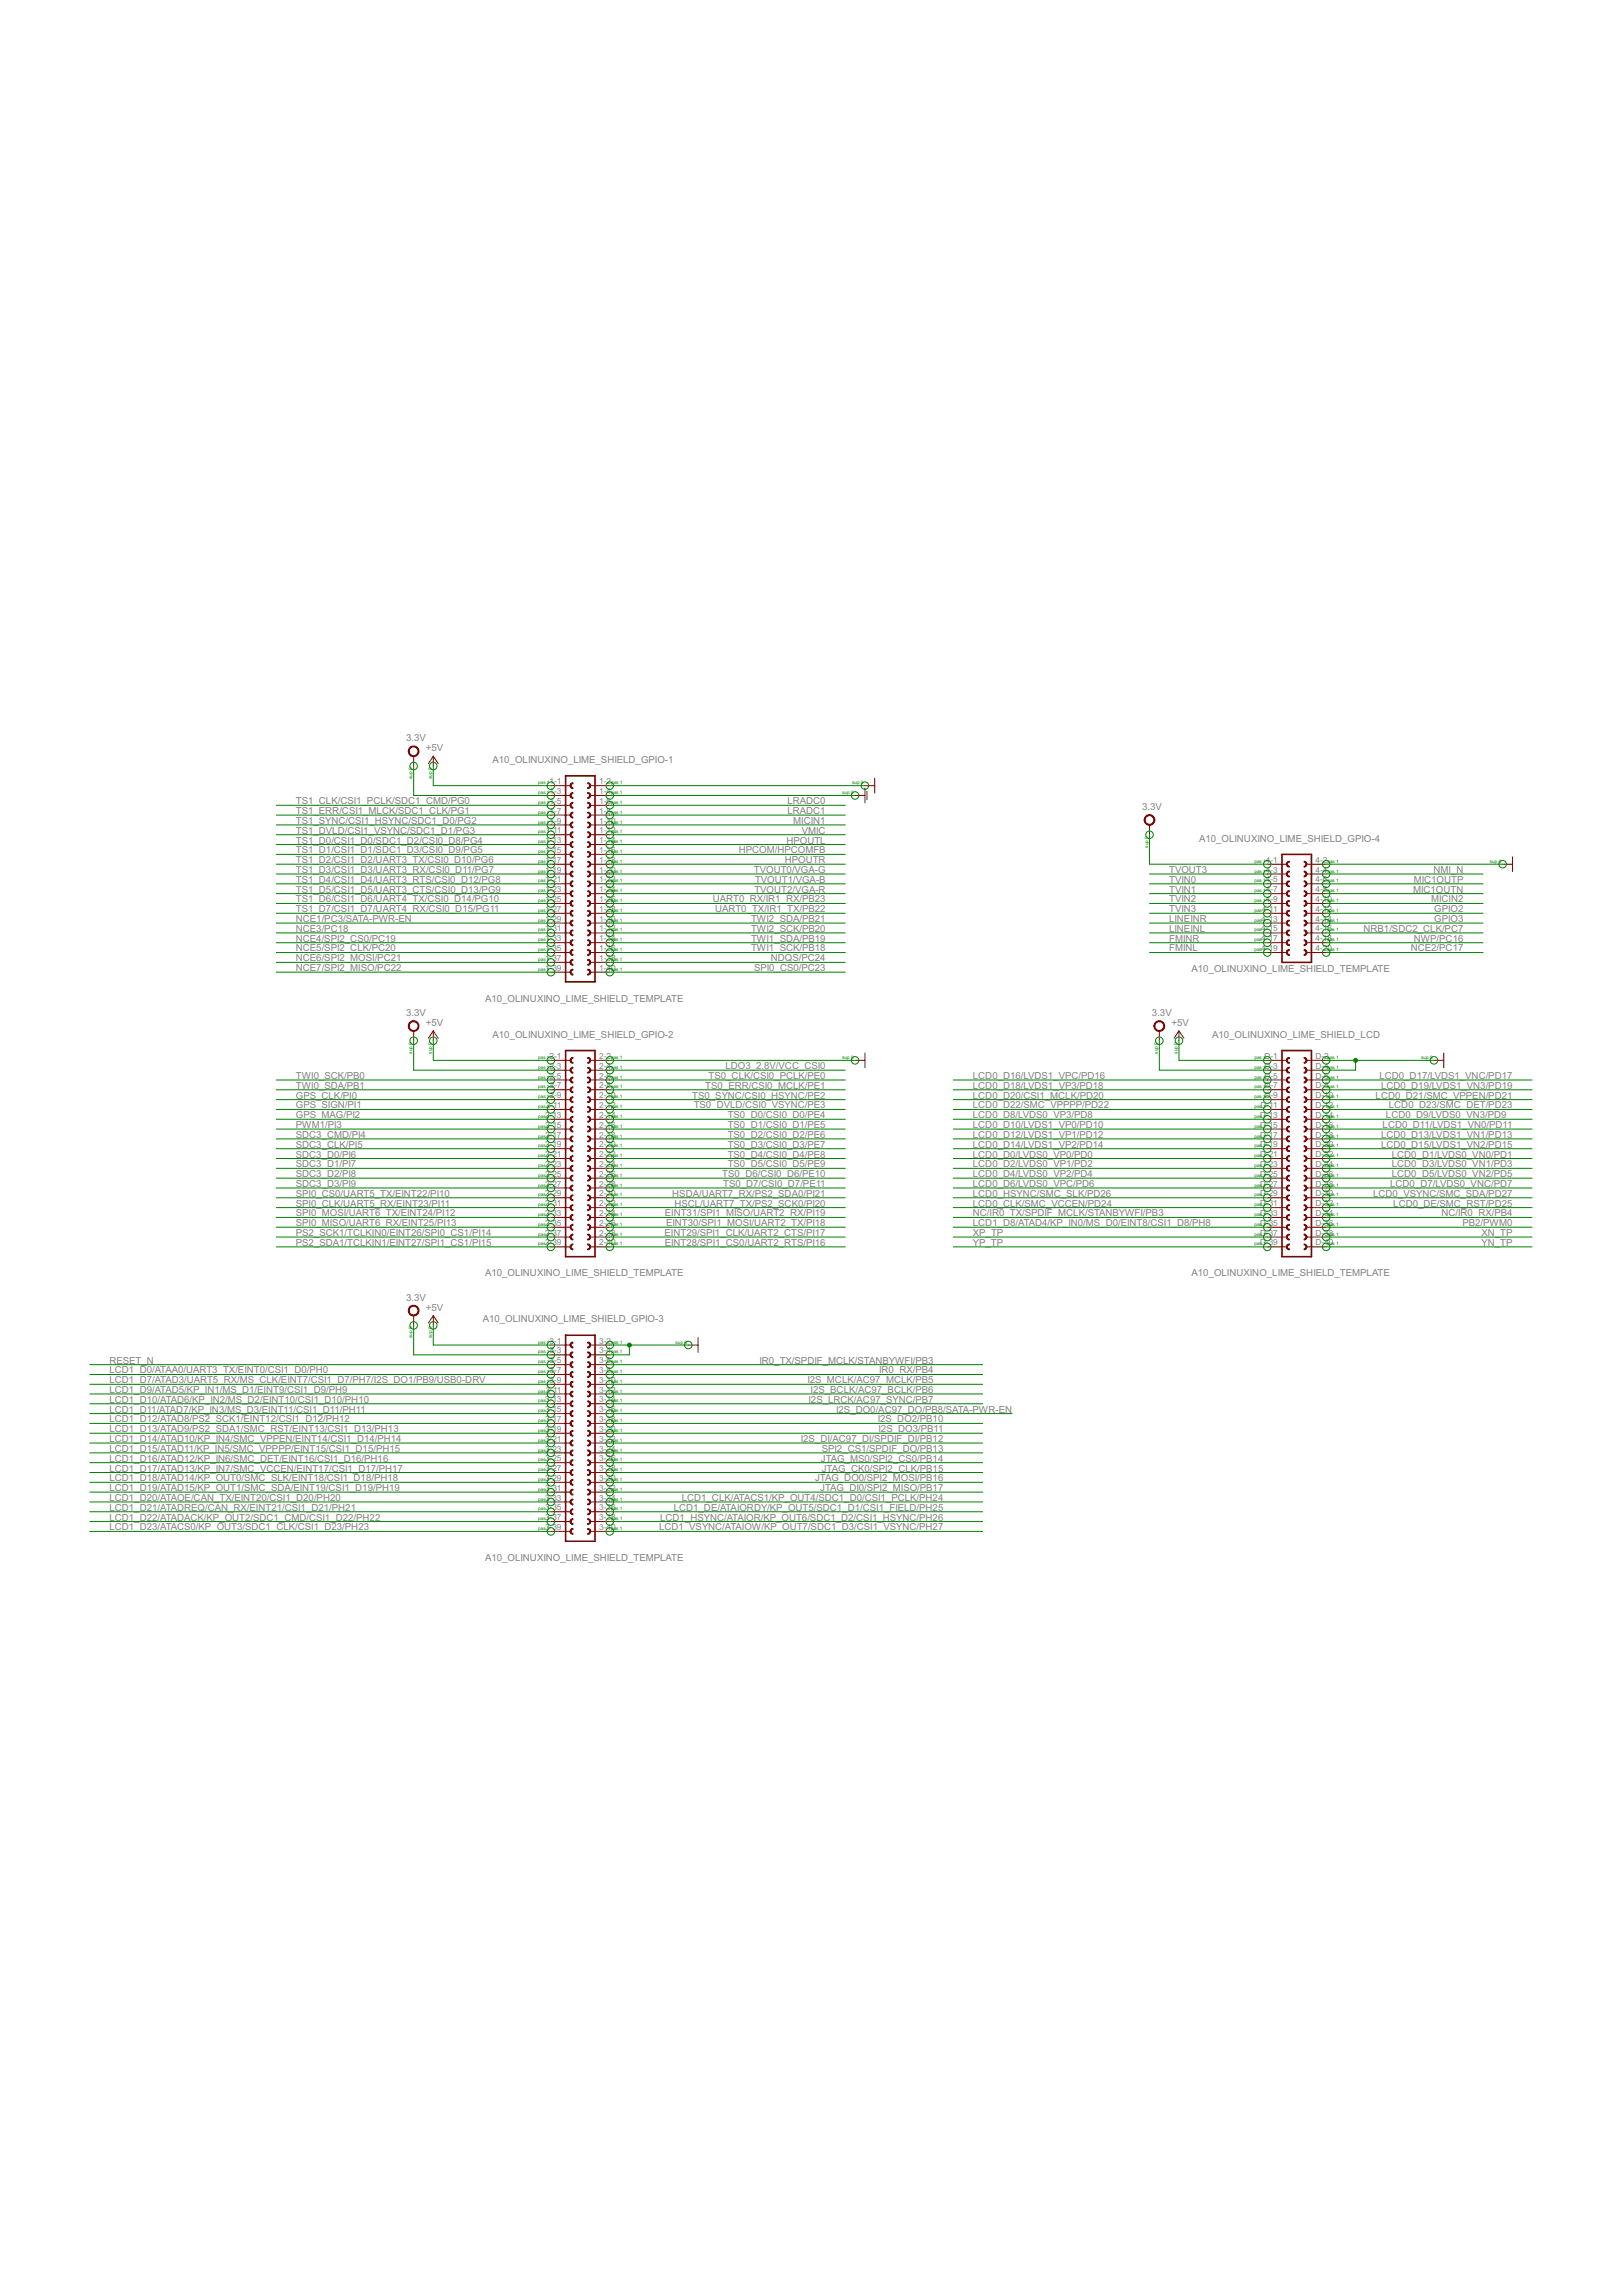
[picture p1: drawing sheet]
<svg xmlns="http://www.w3.org/2000/svg" width="210mm" height="297mm" viewBox="0 0 210 297" stroke-linecap="round" stroke-linejoin="round" font-family="sans-serif">
<defs><g id="words">
<g font-size="1.4" fill="#808080">
<text x="52.6" y="95.9">3.3V</text>
<text x="55.1" y="97.2">+5V</text>
<text x="63.7" y="98.7">A10_OLINUXINO_LIME_SHIELD_GPIO-1</text>
<text x="38.3" y="104.1">TS1_CLK/CSI1_PCLK/SDC1_CMD/PG0</text>
<text x="38.3" y="105.3">TS1_ERR/CSI1_MLCK/SDC1_CLK/PG1</text>
<text x="38.3" y="106.6">TS1_SYNC/CSI1_HSYNC/SDC1_D0/PG2</text>
<text x="38.3" y="107.9">TS1_DVLD/CSI1_VSYNC/SDC1_D1/PG3</text>
<text x="101.9" y="105.3">LRADC1</text>
<text x="101.9" y="104.1">LRADC0</text>
<text x="102.7" y="106.6">MICIN1</text>
<text x="103.8" y="107.9">VMIC</text>
<text x="147.8" y="104.8">3.3V</text>
<text x="38.3" y="109.1">TS1_D0/CSI1_D0/SDC1_D2/CSI0_D8/PG4</text>
<text x="38.3" y="110.4">TS1_D1/CSI1_D1/SDC1_D3/CSI0_D9/PG5</text>
<text x="38.3" y="111.7">TS1_D2/CSI1_D2/UART3_TX/CSI0_D10/PG6</text>
<text x="38.3" y="112.9">TS1_D3/CSI1_D3/UART3_RX/CSI0_D11/PG7</text>
<text x="95.6" y="110.4">HPCOM/HPCOMFB</text>
<text x="97.6" y="112.9">TVOUT0/VGA-G</text>
<text x="101.6" y="111.7">HPOUTR</text>
<text x="101.8" y="109.1">HPOUTL</text>
<text x="151.3" y="112.9">TVOUT3</text>
<text x="155.2" y="108.9">A10_OLINUXINO_LIME_SHIELD_GPIO-4</text>
<text x="185.5" y="112.9">NMI_N</text>
<text x="38.3" y="114.2">TS1_D4/CSI1_D4/UART3_RTS/CSI0_D12/PG8</text>
<text x="38.3" y="115.5">TS1_D5/CSI1_D5/UART3_CTS/CSI0_D13/PG9</text>
<text x="38.3" y="116.7">TS1_D6/CSI1_D6/UART4_TX/CSI0_D14/PG10</text>
<text x="38.3" y="118">TS1_D7/CSI1_D7/UART4_RX/CSI0_D15/PG11</text>
<text x="38.3" y="119.3">NCE1/PC3/SATA-PWR-EN</text>
<text x="92.2" y="116.7">UART0_RX/IR1_RX/PB23</text>
<text x="92.5" y="118">UART0_TX/IR1_TX/PB22</text>
<text x="97.2" y="119.3">TWI2_SDA/PB21</text>
<text x="97.6" y="115.5">TVOUT2/VGA-R</text>
<text x="97.7" y="114.2">TVOUT1/VGA-B</text>
<text x="151.3" y="114.2">TVIN0</text>
<text x="151.3" y="115.5">TVIN1</text>
<text x="151.3" y="116.7">TVIN2</text>
<text x="151.3" y="118">TVIN3</text>
<text x="151.3" y="119.3">LINEINR</text>
<text x="182.9" y="115.5">MIC1OUTN</text>
<text x="183" y="114.2">MIC1OUTP</text>
<text x="185.2" y="116.7">MICIN2</text>
<text x="185.6" y="119.3">GPIO3</text>
<text x="185.6" y="118">GPIO2</text>
<text x="38.3" y="120.6">NCE3/PC18</text>
<text x="38.3" y="121.8">NCE4/SPI2_CS0/PC19</text>
<text x="38.3" y="123.1">NCE5/SPI2_CLK/PC20</text>
<text x="38.3" y="124.4">NCE6/SPI2_MOSI/PC21</text>
<text x="38.3" y="125.6">NCE7/SPI2_MISO/PC22</text>
<text x="97.2" y="123.1">TWI1_SCK/PB18</text>
<text x="97.2" y="121.8">TWI1_SDA/PB19</text>
<text x="97.2" y="120.6">TWI2_SCK/PB20</text>
<text x="97.6" y="125.6">SPI0_CS0/PC23</text>
<text x="99.8" y="124.4">NDQS/PC24</text>
<text x="151.3" y="120.6">LINEINL</text>
<text x="151.3" y="121.8">FMINR</text>
<text x="151.3" y="123.1">FMINL</text>
<text x="154.2" y="125.8">A10_OLINUXINO_LIME_SHIELD_TEMPLATE</text>
<text x="176.5" y="120.6">NRB1/SDC2_CLK/PC7</text>
<text x="182.6" y="123.1">NCE2/PC17</text>
<text x="183" y="121.8">NWP/PC16</text>
<text x="52.6" y="131.5">3.3V</text>
<text x="62.8" y="129.6">A10_OLINUXINO_LIME_SHIELD_TEMPLATE</text>
<text x="149.1" y="131.5">3.3V</text>
<text x="55.1" y="132.7">+5V</text>
<text x="63.7" y="134.3">A10_OLINUXINO_LIME_SHIELD_GPIO-2</text>
<text x="151.6" y="132.7">+5V</text>
<text x="156.9" y="134.3">A10_OLINUXINO_LIME_SHIELD_LCD</text>
<text x="38.3" y="139.6">TWI0_SCK/PB0</text>
<text x="38.3" y="140.9">TWI0_SDA/PB1</text>
<text x="38.3" y="142.1">GPS_CLK/PI0</text>
<text x="38.3" y="143.4">GPS_SIGN/PI1</text>
<text x="89.6" y="142.1">TS0_SYNC/CSI0_HSYNC/PE2</text>
<text x="89.8" y="143.4">TS0_DVLD/CSI0_VSYNC/PE3</text>
<text x="91.3" y="140.9">TS0_ERR/CSI0_MCLK/PE1</text>
<text x="91.7" y="139.6">TS0_CLK/CSI0_PCLK/PE0</text>
<text x="93.9" y="138.3">LDO3_2.8V/VCC_CSI0</text>
<text x="125.9" y="139.6">LCD0_D16/LVDS1_VPC/PD16</text>
<text x="125.9" y="140.9">LCD0_D18/LVDS1_VP3/PD18</text>
<text x="125.9" y="142.1">LCD0_D20/CSI1_MCLK/PD20</text>
<text x="125.9" y="143.4">LCD0_D22/SMC_VPPPP/PD22</text>
<text x="178" y="142.1">LCD0_D21/SMC_VPPEN/PD21</text>
<text x="178.5" y="139.6">LCD0_D17/LVDS1_VNC/PD17</text>
<text x="178.7" y="140.9">LCD0_D19/LVDS1_VN3/PD19</text>
<text x="179.7" y="143.4">LCD0_D23/SMC_DET/PD23</text>
<text x="38.3" y="144.7">GPS_MAG/PI2</text>
<text x="38.3" y="145.9">PWM1/PI3</text>
<text x="38.3" y="147.2">SDC3_CMD/PI4</text>
<text x="38.3" y="148.5">SDC3_CLK/PI5</text>
<text x="38.3" y="149.8">SDC3_D0/PI6</text>
<text x="94.2" y="149.8">TS0_D4/CSI0_D4/PE8</text>
<text x="94.2" y="148.5">TS0_D3/CSI0_D3/PE7</text>
<text x="94.2" y="147.2">TS0_D2/CSI0_D2/PE6</text>
<text x="94.2" y="145.9">TS0_D1/CSI0_D1/PE5</text>
<text x="94.2" y="144.7">TS0_D0/CSI0_D0/PE4</text>
<text x="125.9" y="144.7">LCD0_D8/LVDS0_VP3/PD8</text>
<text x="125.9" y="145.9">LCD0_D10/LVDS1_VP0/PD10</text>
<text x="125.9" y="147.2">LCD0_D12/LVDS1_VP1/PD12</text>
<text x="125.9" y="148.5">LCD0_D14/LVDS1_VP2/PD14</text>
<text x="125.9" y="149.8">LCD0_D0/LVDS0_VP0/PD0</text>
<text x="178.7" y="147.2">LCD0_D13/LVDS1_VN1/PD13</text>
<text x="178.7" y="148.5">LCD0_D15/LVDS1_VN2/PD15</text>
<text x="178.9" y="145.9">LCD0_D11/LVDS1_VN0/PD11</text>
<text x="179.4" y="144.7">LCD0_D9/LVDS0_VN3/PD9</text>
<text x="180.1" y="149.8">LCD0_D1/LVDS0_VN0/PD1</text>
<text x="38.3" y="151">SDC3_D1/PI7</text>
<text x="38.3" y="152.3">SDC3_D2/PI8</text>
<text x="38.3" y="153.6">SDC3_D3/PI9</text>
<text x="38.3" y="154.8">SPI0_CS0/UART5_TX/EINT22/PI10</text>
<text x="87" y="154.8">HSDA/UART7_RX/PS2_SDA0/PI21</text>
<text x="93.5" y="152.3">TS0_D6/CSI0_D6/PE10</text>
<text x="93.6" y="153.6">TS0_D7/CSI0_D7/PE11</text>
<text x="94.2" y="151">TS0_D5/CSI0_D5/PE9</text>
<text x="125.9" y="151">LCD0_D2/LVDS0_VP1/PD2</text>
<text x="125.9" y="152.3">LCD0_D4/LVDS0_VP2/PD4</text>
<text x="125.9" y="153.6">LCD0_D6/LVDS0_VPC/PD6</text>
<text x="125.9" y="154.8">LCD0_HSYNC/SMC_SLK/PD26</text>
<text x="177.7" y="154.8">LCD0_VSYNC/SMC_SDA/PD27</text>
<text x="179.9" y="153.6">LCD0_D7/LVDS0_VNC/PD7</text>
<text x="180.1" y="151">LCD0_D3/LVDS0_VN1/PD3</text>
<text x="180.1" y="152.3">LCD0_D5/LVDS0_VN2/PD5</text>
<text x="38.3" y="156.1">SPI0_CLK/UART5_RX/EINT23/PI11</text>
<text x="38.3" y="157.4">SPI0_MOSI/UART6_TX/EINT24/PI12</text>
<text x="38.3" y="158.6">SPI0_MISO/UART6_RX/EINT25/PI13</text>
<text x="38.3" y="159.9">PS2_SCK1/TCLKIN0/EINT26/SPI0_CS1/PI14</text>
<text x="38.3" y="161.2">PS2_SDA1/TCLKIN1/EINT27/SPI1_CS1/PI15</text>
<text x="86" y="159.9">EINT29/SPI1_CLK/UART2_CTS/PI17</text>
<text x="86" y="161.2">EINT28/SPI1_CS0/UART2_RTS/PI16</text>
<text x="86" y="157.4">EINT31/SPI1_MISO/UART2_RX/PI19</text>
<text x="86.2" y="158.6">EINT30/SPI1_MOSI/UART2_TX/PI18</text>
<text x="87.3" y="156.1">HSCL/UART7_TX/PS2_SCK0/PI20</text>
<text x="125.9" y="156.1">LCD0_CLK/SMC_VCCEN/PD24</text>
<text x="125.9" y="157.4">NC/IR0_TX/SPDIF_MCLK/STANBYWFI/PB3</text>
<text x="125.9" y="158.6">LCD1_D8/ATAD4/KP_IN0/MS_D0/EINT8/CSI1_D8/PH8</text>
<text x="125.9" y="159.9">XP_TP</text>
<text x="125.9" y="161.2">YP_TP</text>
<text x="180.3" y="156.1">LCD0_DE/SMC_RST/PD25</text>
<text x="186.5" y="157.4">NC/IR0_RX/PB4</text>
<text x="189.3" y="158.6">PB2/PWM0</text>
<text x="191.7" y="159.9">XN_TP</text>
<text x="191.7" y="161.2">YN_TP</text>
<text x="62.8" y="165.1">A10_OLINUXINO_LIME_SHIELD_TEMPLATE</text>
<text x="154.2" y="165.1">A10_OLINUXINO_LIME_SHIELD_TEMPLATE</text>
<text x="52.6" y="168.3">3.3V</text>
<text x="55.1" y="169.6">+5V</text>
<text x="62.5" y="171.1">A10_OLINUXINO_LIME_SHIELD_GPIO-3</text>
<text x="14.2" y="176.4">RESET_N</text>
<text x="14.2" y="177.7">LCD1_D0/ATAA0/UART3_TX/EINT0/CSI1_D0/PH0</text>
<text x="14.2" y="179">LCD1_D7/ATAD3/UART5_RX/MS_CLK/EINT7/CSI1_D7/PH7/I2S_DO1/PB9/USB0-DRV</text>
<text x="98.3" y="176.4">IR0_TX/SPDIF_MCLK/STANBYWFI/PB3</text>
<text x="104.5" y="179">I2S_MCLK/AC97_MCLK/PB5</text>
<text x="113.8" y="177.7">IR0_RX/PB4</text>
<text x="14.2" y="180.2">LCD1_D9/ATAD5/KP_IN1/MS_D1/EINT9/CSI1_D9/PH9</text>
<text x="14.2" y="181.5">LCD1_D10/ATAD6/KP_IN2/MS_D2/EINT10/CSI1_D10/PH10</text>
<text x="14.2" y="182.8">LCD1_D11/ATAD7/KP_IN3/MS_D3/EINT11/CSI1_D11/PH11</text>
<text x="14.2" y="184">LCD1_D12/ATAD8/PS2_SCK1/EINT12/CSI1_D12/PH12</text>
<text x="14.2" y="185.3">LCD1_D13/ATAD9/PS2_SDA1/SMC_RST/EINT13/CSI1_D13/PH13</text>
<text x="104.6" y="181.5">I2S_LRCK/AC97_SYNC/PB7</text>
<text x="104.9" y="180.2">I2S_BCLK/AC97_BCLK/PB6</text>
<text x="108.2" y="182.8">I2S_DO0/AC97_DO/PB8/SATA-PWR-EN</text>
<text x="113.6" y="184">I2S_DO2/PB10</text>
<text x="113.7" y="185.3">I2S_DO3/PB11</text>
<text x="14.2" y="186.6">LCD1_D14/ATAD10/KP_IN4/SMC_VPPEN/EINT14/CSI1_D14/PH14</text>
<text x="14.2" y="187.8">LCD1_D15/ATAD11/KP_IN5/SMC_VPPPP/EINT15/CSI1_D15/PH15</text>
<text x="14.2" y="189.1">LCD1_D16/ATAD12/KP_IN6/SMC_DET/EINT16/CSI1_D16/PH16</text>
<text x="14.2" y="190.4">LCD1_D17/ATAD13/KP_IN7/SMC_VCCEN/EINT17/CSI1_D17/PH17</text>
<text x="14.2" y="191.6">LCD1_D18/ATAD14/KP_OUT0/SMC_SLK/EINT18/CSI1_D18/PH18</text>
<text x="103.6" y="186.6">I2S_DI/AC97_DI/SPDIF_DI/PB12</text>
<text x="105.5" y="191.6">JTAG_DO0/SPI2_MOSI/PB16</text>
<text x="106.2" y="189.1">JTAG_MS0/SPI2_CS0/PB14</text>
<text x="106.3" y="190.4">JTAG_CK0/SPI2_CLK/PB15</text>
<text x="106.3" y="187.8">SPI2_CS1/SPDIF_DO/PB13</text>
<text x="14.2" y="192.9">LCD1_D19/ATAD15/KP_OUT1/SMC_SDA/EINT19/CSI1_D19/PH19</text>
<text x="14.2" y="194.2">LCD1_D20/ATAOE/CAN_TX/EINT20/CSI1_D20/PH20</text>
<text x="14.2" y="195.5">LCD1_D21/ATADREQ/CAN_RX/EINT21/CSI1_D21/PH21</text>
<text x="14.2" y="196.7">LCD1_D22/ATADACK/KP_OUT2/SDC1_CMD/CSI1_D22/PH22</text>
<text x="14.2" y="198">LCD1_D23/ATACS0/KP_OUT3/SDC1_CLK/CSI1_D23/PH23</text>
<text x="85.3" y="198">LCD1_VSYNC/ATAIOW/KP_OUT7/SDC1_D3/CSI1_VSYNC/PH27</text>
<text x="85.4" y="196.7">LCD1_HSYNC/ATAIOR/KP_OUT6/SDC1_D2/CSI1_HSYNC/PH26</text>
<text x="87.2" y="195.5">LCD1_DE/ATAIORDY/KP_OUT5/SDC1_D1/CSI1_FIELD/PH25</text>
<text x="88.2" y="194.2">LCD1_CLK/ATACS1/KP_OUT4/SDC1_D0/CSI1_PCLK/PH24</text>
<text x="106.1" y="192.9">JTAG_DI0/SPI2_MISO/PB17</text>
<text x="62.8" y="201.9">A10_OLINUXINO_LIME_SHIELD_TEMPLATE</text>
</g>
<g font-size="1.2" fill="#808080">
<text x="71.1" y="101.5">1-1</text>
<text x="77.5" y="101.5">1-2</text>
<text x="70.6" y="107.8">1-11</text>
<text x="71.1" y="102.7">1-3</text>
<text x="71.1" y="104">1-5</text>
<text x="71.1" y="105.3">1-7</text>
<text x="71.1" y="106.5">1-9</text>
<text x="77.5" y="102.7">1-4</text>
<text x="77.5" y="104">1-6</text>
<text x="77.5" y="105.3">1-8</text>
<text x="77.5" y="106.5">1-10</text>
<text x="77.5" y="107.8">1-12</text>
<text x="70.5" y="109.1">1-13</text>
<text x="70.5" y="110.4">1-15</text>
<text x="70.5" y="111.6">1-17</text>
<text x="70.5" y="112.9">1-19</text>
<text x="77.5" y="109.1">1-14</text>
<text x="77.5" y="110.4">1-16</text>
<text x="77.5" y="111.6">1-18</text>
<text x="77.5" y="112.9">1-20</text>
<text x="163.8" y="111.6">4-1</text>
<text x="163.8" y="112.9">4-3</text>
<text x="170.2" y="111.6">4-2</text>
<text x="170.2" y="112.9">4-4</text>
<text x="70.5" y="114.2">1-21</text>
<text x="70.5" y="115.4">1-23</text>
<text x="70.5" y="116.7">1-25</text>
<text x="70.5" y="118">1-27</text>
<text x="70.5" y="119.2">1-29</text>
<text x="77.5" y="114.2">1-22</text>
<text x="77.5" y="115.4">1-24</text>
<text x="77.5" y="116.7">1-26</text>
<text x="77.5" y="118">1-28</text>
<text x="77.5" y="119.2">1-30</text>
<text x="163.2" y="119.2">4-13</text>
<text x="163.3" y="118">4-11</text>
<text x="163.8" y="114.2">4-5</text>
<text x="163.8" y="115.4">4-7</text>
<text x="163.8" y="116.7">4-9</text>
<text x="170.2" y="114.2">4-6</text>
<text x="170.2" y="115.4">4-8</text>
<text x="170.2" y="116.7">4-10</text>
<text x="170.2" y="118">4-12</text>
<text x="170.2" y="119.2">4-14</text>
<text x="70.5" y="120.5">1-31</text>
<text x="70.5" y="121.8">1-33</text>
<text x="70.5" y="123">1-35</text>
<text x="70.5" y="124.3">1-37</text>
<text x="70.5" y="125.6">1-39</text>
<text x="77.5" y="120.5">1-32</text>
<text x="77.5" y="121.8">1-34</text>
<text x="77.5" y="123">1-36</text>
<text x="77.5" y="124.3">1-38</text>
<text x="77.5" y="125.6">1-40</text>
<text x="163.2" y="120.5">4-15</text>
<text x="163.2" y="121.8">4-17</text>
<text x="163.2" y="123">4-19</text>
<text x="170.2" y="120.5">4-16</text>
<text x="170.2" y="121.8">4-18</text>
<text x="170.2" y="123">4-20</text>
<text x="71.1" y="137">2-1</text>
<text x="77.5" y="137">2-2</text>
<text x="163.6" y="137">D-1</text>
<text x="170.2" y="137">D-2</text>
<text x="70.6" y="143.4">2-11</text>
<text x="71.1" y="138.3">2-3</text>
<text x="71.1" y="139.5">2-5</text>
<text x="71.1" y="140.8">2-7</text>
<text x="71.1" y="142.1">2-9</text>
<text x="77.5" y="138.3">2-4</text>
<text x="77.5" y="139.5">2-6</text>
<text x="77.5" y="140.8">2-8</text>
<text x="77.5" y="142.1">2-10</text>
<text x="77.5" y="143.4">2-12</text>
<text x="163.1" y="143.4">D-11</text>
<text x="163.6" y="138.3">D-3</text>
<text x="163.6" y="139.5">D-5</text>
<text x="163.6" y="140.8">D-7</text>
<text x="163.6" y="142.1">D-9</text>
<text x="170.2" y="138.3">D-4</text>
<text x="170.2" y="139.5">D-6</text>
<text x="170.2" y="140.8">D-8</text>
<text x="170.2" y="142.1">D-10</text>
<text x="170.2" y="143.4">D-12</text>
<text x="70.5" y="144.6">2-13</text>
<text x="70.5" y="145.9">2-15</text>
<text x="70.5" y="147.2">2-17</text>
<text x="70.5" y="148.4">2-19</text>
<text x="70.5" y="149.7">2-21</text>
<text x="77.5" y="144.6">2-14</text>
<text x="77.5" y="145.9">2-16</text>
<text x="77.5" y="147.2">2-18</text>
<text x="77.5" y="148.4">2-20</text>
<text x="77.5" y="149.7">2-22</text>
<text x="163.1" y="144.6">D-13</text>
<text x="163.1" y="145.9">D-15</text>
<text x="163.1" y="147.2">D-17</text>
<text x="163.1" y="148.4">D-19</text>
<text x="163.1" y="149.7">D-21</text>
<text x="170.2" y="144.6">D-14</text>
<text x="170.2" y="145.9">D-16</text>
<text x="170.2" y="147.2">D-18</text>
<text x="170.2" y="148.4">D-20</text>
<text x="170.2" y="149.7">D-22</text>
<text x="70.5" y="151">2-23</text>
<text x="70.5" y="152.2">2-25</text>
<text x="70.5" y="153.5">2-27</text>
<text x="70.5" y="154.8">2-29</text>
<text x="77.5" y="151">2-24</text>
<text x="77.5" y="152.2">2-26</text>
<text x="77.5" y="153.5">2-28</text>
<text x="77.5" y="154.8">2-30</text>
<text x="163.1" y="151">D-23</text>
<text x="163.1" y="152.2">D-25</text>
<text x="163.1" y="153.5">D-27</text>
<text x="163.1" y="154.8">D-29</text>
<text x="170.2" y="151">D-24</text>
<text x="170.2" y="152.2">D-26</text>
<text x="170.2" y="153.5">D-28</text>
<text x="170.2" y="154.8">D-30</text>
<text x="70.5" y="156.1">2-31</text>
<text x="70.5" y="157.3">2-33</text>
<text x="70.5" y="158.6">2-35</text>
<text x="70.5" y="159.9">2-37</text>
<text x="70.5" y="161.1">2-39</text>
<text x="77.5" y="156.1">2-32</text>
<text x="77.5" y="157.3">2-34</text>
<text x="77.5" y="158.6">2-36</text>
<text x="77.5" y="159.9">2-38</text>
<text x="77.5" y="161.1">2-40</text>
<text x="163.1" y="156.1">D-31</text>
<text x="163.1" y="157.3">D-33</text>
<text x="163.1" y="158.6">D-35</text>
<text x="163.1" y="159.9">D-37</text>
<text x="163.1" y="161.1">D-39</text>
<text x="170.2" y="156.1">D-32</text>
<text x="170.2" y="157.3">D-34</text>
<text x="170.2" y="158.6">D-36</text>
<text x="170.2" y="159.9">D-38</text>
<text x="170.2" y="161.1">D-40</text>
<text x="71.1" y="173.8">3-1</text>
<text x="77.5" y="173.8">3-2</text>
<text x="71.1" y="175.1">3-3</text>
<text x="71.1" y="176.4">3-5</text>
<text x="71.1" y="177.6">3-7</text>
<text x="71.1" y="178.9">3-9</text>
<text x="77.5" y="175.1">3-4</text>
<text x="77.5" y="176.4">3-6</text>
<text x="77.5" y="177.6">3-8</text>
<text x="77.5" y="178.9">3-10</text>
<text x="70.5" y="181.4">3-13</text>
<text x="70.5" y="182.7">3-15</text>
<text x="70.5" y="184">3-17</text>
<text x="70.5" y="185.3">3-19</text>
<text x="70.6" y="180.2">3-11</text>
<text x="77.5" y="180.2">3-12</text>
<text x="77.5" y="181.4">3-14</text>
<text x="77.5" y="182.7">3-16</text>
<text x="77.5" y="184">3-18</text>
<text x="77.5" y="185.3">3-20</text>
<text x="70.5" y="186.5">3-21</text>
<text x="70.5" y="187.8">3-23</text>
<text x="70.5" y="189.1">3-25</text>
<text x="70.5" y="190.3">3-27</text>
<text x="70.5" y="191.6">3-29</text>
<text x="77.5" y="186.5">3-22</text>
<text x="77.5" y="187.8">3-24</text>
<text x="77.5" y="189.1">3-26</text>
<text x="77.5" y="190.3">3-28</text>
<text x="77.5" y="191.6">3-30</text>
<text x="70.5" y="192.9">3-31</text>
<text x="70.5" y="194.1">3-33</text>
<text x="70.5" y="195.4">3-35</text>
<text x="70.5" y="196.7">3-37</text>
<text x="70.5" y="197.9">3-39</text>
<text x="77.5" y="192.9">3-32</text>
<text x="77.5" y="194.1">3-34</text>
<text x="77.5" y="195.4">3-36</text>
<text x="77.5" y="196.7">3-38</text>
<text x="77.5" y="197.9">3-40</text>
</g>
<g font-size=".7" fill="#008000">
<text x="53.3" y="100.8" transform="rotate(-90 53.3 100.8)">sup 0</text>
<text x="55.9" y="100.8" transform="rotate(-90 55.9 100.8)">sup 0</text>
<text x="69.7" y="101.5">pas 1</text>
<text x="79.1" y="101.5">pas 1</text>
<text x="110.3" y="101.5">sup 0</text>
<text x="69.7" y="102.7">pas 1</text>
<text x="69.7" y="104">pas 1</text>
<text x="69.7" y="105.3">pas 1</text>
<text x="69.7" y="106.5">pas 1</text>
<text x="69.7" y="107.8">pas 1</text>
<text x="79.1" y="102.7">pas 1</text>
<text x="79.1" y="104">pas 1</text>
<text x="79.1" y="105.3">pas 1</text>
<text x="79.1" y="106.5">pas 1</text>
<text x="79.1" y="107.8">pas 1</text>
<text x="109" y="102.7">sup 0</text>
<text x="69.7" y="109.1">pas 1</text>
<text x="69.7" y="110.4">pas 1</text>
<text x="69.7" y="111.6">pas 1</text>
<text x="69.7" y="112.9">pas 1</text>
<text x="79.1" y="109.1">pas 1</text>
<text x="79.1" y="110.4">pas 1</text>
<text x="79.1" y="111.6">pas 1</text>
<text x="79.1" y="112.9">pas 1</text>
<text x="148.6" y="109.6" transform="rotate(-90 148.6 109.6)">sup 0</text>
<text x="162.4" y="111.6">pas 1</text>
<text x="162.4" y="112.9">pas 1</text>
<text x="171.8" y="111.6">pas 1</text>
<text x="171.8" y="112.9">pas 1</text>
<text x="192.8" y="111.6">sup 0</text>
<text x="69.7" y="114.2">pas 1</text>
<text x="69.7" y="115.4">pas 1</text>
<text x="69.7" y="116.7">pas 1</text>
<text x="69.7" y="118">pas 1</text>
<text x="69.7" y="119.2">pas 1</text>
<text x="79.1" y="114.2">pas 1</text>
<text x="79.1" y="115.4">pas 1</text>
<text x="79.1" y="116.7">pas 1</text>
<text x="79.1" y="118">pas 1</text>
<text x="79.1" y="119.2">pas 1</text>
<text x="162.4" y="114.2">pas 1</text>
<text x="162.4" y="115.4">pas 1</text>
<text x="162.4" y="116.7">pas 1</text>
<text x="162.4" y="118">pas 1</text>
<text x="162.4" y="119.2">pas 1</text>
<text x="171.8" y="114.2">pas 1</text>
<text x="171.8" y="115.4">pas 1</text>
<text x="171.8" y="116.7">pas 1</text>
<text x="171.8" y="118">pas 1</text>
<text x="171.8" y="119.2">pas 1</text>
<text x="69.7" y="120.5">pas 1</text>
<text x="69.7" y="121.8">pas 1</text>
<text x="69.7" y="123">pas 1</text>
<text x="69.7" y="124.3">pas 1</text>
<text x="69.7" y="125.6">pas 1</text>
<text x="79.1" y="120.5">pas 1</text>
<text x="79.1" y="121.8">pas 1</text>
<text x="79.1" y="123">pas 1</text>
<text x="79.1" y="124.3">pas 1</text>
<text x="79.1" y="125.6">pas 1</text>
<text x="162.4" y="120.5">pas 1</text>
<text x="162.4" y="121.8">pas 1</text>
<text x="162.4" y="123">pas 1</text>
<text x="171.8" y="120.5">pas 1</text>
<text x="171.8" y="121.8">pas 1</text>
<text x="171.8" y="123">pas 1</text>
<text x="53.3" y="136.3" transform="rotate(-90 53.3 136.3)">sup 0</text>
<text x="55.9" y="136.3" transform="rotate(-90 55.9 136.3)">sup 0</text>
<text x="69.7" y="137">pas 1</text>
<text x="79.1" y="137">pas 1</text>
<text x="109" y="137">sup 0</text>
<text x="149.8" y="136.3" transform="rotate(-90 149.8 136.3)">sup 0</text>
<text x="152.4" y="136.3" transform="rotate(-90 152.4 136.3)">sup 0</text>
<text x="162.4" y="137">pas 1</text>
<text x="171.8" y="137">pas 1</text>
<text x="183.9" y="137">sup 0</text>
<text x="69.7" y="138.3">pas 1</text>
<text x="69.7" y="139.5">pas 1</text>
<text x="69.7" y="140.8">pas 1</text>
<text x="69.7" y="142.1">pas 1</text>
<text x="69.7" y="143.4">pas 1</text>
<text x="79.1" y="138.3">pas 1</text>
<text x="79.1" y="139.5">pas 1</text>
<text x="79.1" y="140.8">pas 1</text>
<text x="79.1" y="142.1">pas 1</text>
<text x="79.1" y="143.4">pas 1</text>
<text x="162.4" y="138.3">pas 1</text>
<text x="162.4" y="139.5">pas 1</text>
<text x="162.4" y="140.8">pas 1</text>
<text x="162.4" y="142.1">pas 1</text>
<text x="162.4" y="143.4">pas 1</text>
<text x="171.8" y="138.3">pas 1</text>
<text x="171.8" y="139.5">pas 1</text>
<text x="171.8" y="140.8">pas 1</text>
<text x="171.8" y="142.1">pas 1</text>
<text x="171.8" y="143.4">pas 1</text>
<text x="69.7" y="144.6">pas 1</text>
<text x="69.7" y="145.9">pas 1</text>
<text x="69.7" y="147.2">pas 1</text>
<text x="69.7" y="148.4">pas 1</text>
<text x="69.7" y="149.7">pas 1</text>
<text x="79.1" y="144.6">pas 1</text>
<text x="79.1" y="145.9">pas 1</text>
<text x="79.1" y="147.2">pas 1</text>
<text x="79.1" y="148.4">pas 1</text>
<text x="79.1" y="149.7">pas 1</text>
<text x="162.4" y="144.6">pas 1</text>
<text x="162.4" y="145.9">pas 1</text>
<text x="162.4" y="147.2">pas 1</text>
<text x="162.4" y="148.4">pas 1</text>
<text x="162.4" y="149.7">pas 1</text>
<text x="171.8" y="144.6">pas 1</text>
<text x="171.8" y="145.9">pas 1</text>
<text x="171.8" y="147.2">pas 1</text>
<text x="171.8" y="148.4">pas 1</text>
<text x="171.8" y="149.7">pas 1</text>
<text x="69.7" y="151">pas 1</text>
<text x="69.7" y="152.2">pas 1</text>
<text x="69.7" y="153.5">pas 1</text>
<text x="69.7" y="154.8">pas 1</text>
<text x="79.1" y="151">pas 1</text>
<text x="79.1" y="152.2">pas 1</text>
<text x="79.1" y="153.5">pas 1</text>
<text x="79.1" y="154.8">pas 1</text>
<text x="162.4" y="151">pas 1</text>
<text x="162.4" y="152.2">pas 1</text>
<text x="162.4" y="153.5">pas 1</text>
<text x="162.4" y="154.8">pas 1</text>
<text x="171.8" y="151">pas 1</text>
<text x="171.8" y="152.2">pas 1</text>
<text x="171.8" y="153.5">pas 1</text>
<text x="171.8" y="154.8">pas 1</text>
<text x="69.7" y="156.1">pas 1</text>
<text x="69.7" y="157.3">pas 1</text>
<text x="69.7" y="158.6">pas 1</text>
<text x="69.7" y="159.9">pas 1</text>
<text x="69.7" y="161.1">pas 1</text>
<text x="79.1" y="156.1">pas 1</text>
<text x="79.1" y="157.3">pas 1</text>
<text x="79.1" y="158.6">pas 1</text>
<text x="79.1" y="159.9">pas 1</text>
<text x="79.1" y="161.1">pas 1</text>
<text x="162.4" y="156.1">pas 1</text>
<text x="162.4" y="157.3">pas 1</text>
<text x="162.4" y="158.6">pas 1</text>
<text x="162.4" y="159.9">pas 1</text>
<text x="162.4" y="161.1">pas 1</text>
<text x="171.8" y="156.1">pas 1</text>
<text x="171.8" y="157.3">pas 1</text>
<text x="171.8" y="158.6">pas 1</text>
<text x="171.8" y="159.9">pas 1</text>
<text x="171.8" y="161.1">pas 1</text>
<text x="53.3" y="173.1" transform="rotate(-90 53.3 173.1)">sup 0</text>
<text x="55.9" y="173.1" transform="rotate(-90 55.9 173.1)">sup 0</text>
<text x="69.7" y="173.8">pas 1</text>
<text x="79.1" y="173.8">pas 1</text>
<text x="87.4" y="173.8">sup 0</text>
<text x="69.7" y="175.1">pas 1</text>
<text x="69.7" y="176.4">pas 1</text>
<text x="69.7" y="177.6">pas 1</text>
<text x="69.7" y="178.9">pas 1</text>
<text x="79.1" y="175.1">pas 1</text>
<text x="79.1" y="176.4">pas 1</text>
<text x="79.1" y="177.6">pas 1</text>
<text x="79.1" y="178.9">pas 1</text>
<text x="69.7" y="180.2">pas 1</text>
<text x="69.7" y="181.4">pas 1</text>
<text x="69.7" y="182.7">pas 1</text>
<text x="69.7" y="184">pas 1</text>
<text x="69.7" y="185.3">pas 1</text>
<text x="79.1" y="180.2">pas 1</text>
<text x="79.1" y="181.4">pas 1</text>
<text x="79.1" y="182.7">pas 1</text>
<text x="79.1" y="184">pas 1</text>
<text x="79.1" y="185.3">pas 1</text>
<text x="69.7" y="186.5">pas 1</text>
<text x="69.7" y="187.8">pas 1</text>
<text x="69.7" y="189.1">pas 1</text>
<text x="69.7" y="190.3">pas 1</text>
<text x="69.7" y="191.6">pas 1</text>
<text x="79.1" y="186.5">pas 1</text>
<text x="79.1" y="187.8">pas 1</text>
<text x="79.1" y="189.1">pas 1</text>
<text x="79.1" y="190.3">pas 1</text>
<text x="79.1" y="191.6">pas 1</text>
<text x="69.7" y="192.9">pas 1</text>
<text x="69.7" y="194.1">pas 1</text>
<text x="69.7" y="195.4">pas 1</text>
<text x="69.7" y="196.7">pas 1</text>
<text x="69.7" y="197.9">pas 1</text>
<text x="79.1" y="192.9">pas 1</text>
<text x="79.1" y="194.1">pas 1</text>
<text x="79.1" y="195.4">pas 1</text>
<text x="79.1" y="196.7">pas 1</text>
<text x="79.1" y="197.9">pas 1</text>
</g>
</g></defs>
<path d="M73.2 100.4h3.8v26.6h-3.8zM165.9 110.5h3.8v14h-3.8zM73.2 135.9h3.8v26.7h-3.8zM165.9 135.9h3.8v26.7h-3.8zM73.2 172.7h3.8v26.7h-3.8z" fill="none" stroke="#800000" stroke-width=".21"/>
<g fill="#800000" stroke="#800000" stroke-width=".13">
<path d="M166.6 114h.3v.1a.25 .25 0 0 0-.3 .2 .25 .25 0 0 0 .3 .3v.1a.39 .39 0 0 1-.4-.2 .39 .39 0 0 1 .1-.5z" fill-rule="evenodd"/>
<path d="M166.6 112.7h.3v.1a.25 .25 0 0 0-.3 .3 .25 .25 0 0 0 .3 .2v.2a.39 .39 0 0 1-.4-.3 .39 .39 0 0 1 .1-.5z" fill-rule="evenodd"/>
<path d="M166.6 111.5l.3-.1v.1a.25 .25 0 0 0-.3 .3 .25 .25 0 0 0 .3 .3v.1a.38 .38 0 0 1-.4-.3 .38 .38 0 0 1 .1-.4z" fill-rule="evenodd"/>
<path d="M168.8 114a.38 .38 0 0 1 .4 .3 .38 .38 0 0 1-.4 .4v-.1l.2-.2a.23 .23 0 0 0-.2-.3z" fill-rule="evenodd"/>
<path d="M168.8 112.7a.38 .38 0 0 1 .4 .4 .38 .38 0 0 1-.4 .4v-.2l.2-.2a.23 .23 0 0 0-.2-.3z" fill-rule="evenodd"/>
<path d="M168.8 111.4a.38 .38 0 0 1 .4 .4 .38 .38 0 0 1-.4 .4v-.1l.2-.3a.23 .23 0 0 0-.2-.3z" fill-rule="evenodd"/>
<path d="M166.5 116.6l.3-.1h.1v.1a.25 .25 0 0 0-.3 .3 .25 .25 0 0 0 .3 .2v.2a.39 .39 0 0 1-.4-.2 .39 .39 0 0 1 0-.5z" fill-rule="evenodd"/>
<path d="M166.6 115.3l.3-.1v.2a.25 .25 0 0 0-.3 .2 .25 .25 0 0 0 .3 .3v.1a.39 .39 0 0 1-.4-.3 .39 .39 0 0 1 .1-.4z" fill-rule="evenodd"/>
<path d="M168.8 116.5a.38 .38 0 0 1 .4 .4 .38 .38 0 0 1-.4 .4v-.2l.2-.2a.23 .23 0 0 0-.2-.3z" fill-rule="evenodd"/>
<path d="M168.8 115.2a.38 .38 0 0 1 .4 .4 .38 .38 0 0 1-.4 .4v-.1l.2-.2a.23 .23 0 0 0-.2-.3z" fill-rule="evenodd"/>
<path d="M166.5 120.5l.3-.2h.1v.1a.25 .25 0 0 0-.3 .3 .25 .25 0 0 0 .3 .2v.2a.39 .39 0 0 1-.4-.2 .39 .39 0 0 1 0-.4z" fill-rule="evenodd"/>
<path d="M166.5 119.2l.3-.2h.1v.2a.25 .25 0 0 0-.3 .2 .25 .25 0 0 0 .3 .3v.1a.39 .39 0 0 1-.4-.2 .39 .39 0 0 1 0-.4z" fill-rule="evenodd"/>
<path d="M166.5 117.9l.3-.1h.1v.1a.25 .25 0 0 0-.3 .3 .25 .25 0 0 0 .3 .2v.1a.39 .39 0 0 1-.4-.2 .39 .39 0 0 1 0-.4z" fill-rule="evenodd"/>
<path d="M168.8 120.3a.38 .38 0 0 1 .4 .4 .38 .38 0 0 1-.4 .4v-.2l.2-.2a.23 .23 0 0 0-.2-.3z" fill-rule="evenodd"/>
<path d="M168.8 119a.38 .38 0 0 1 .4 .4 .38 .38 0 0 1-.4 .4v-.1l.2-.2a.23 .23 0 0 0-.2-.3z" fill-rule="evenodd"/>
<path d="M168.8 117.8a.38 .38 0 0 1 .4 .4 .38 .38 0 0 1-.4 .3v-.1l.2-.2a.23 .23 0 0 0-.2-.3z" fill-rule="evenodd"/>
<path d="M166.5 123l.3-.1h.1v.1a.25 .25 0 0 0-.3 .2 .25 .25 0 0 0 .3 .3v.1a.39 .39 0 0 1-.4-.2 .39 .39 0 0 1 0-.4z" fill-rule="evenodd"/>
<path d="M166.5 121.7l.3-.1h.1v.1a.25 .25 0 0 0-.3 .3 .25 .25 0 0 0 .3 .2v.1a.39 .39 0 0 1-.4-.2 .39 .39 0 0 1 0-.4z" fill-rule="evenodd"/>
<path d="M168.8 122.9a.38 .38 0 0 1 .4 .3 .38 .38 0 0 1-.4 .4v-.1l.2-.2a.23 .23 0 0 0-.2-.3z" fill-rule="evenodd"/>
<path d="M168.8 121.6a.38 .38 0 0 1 .4 .4 .38 .38 0 0 1-.4 .3v-.1l.2-.2a.23 .23 0 0 0-.2-.3z" fill-rule="evenodd"/>
<path d="M73.8 104l.3-.2v.1a.25 .25 0 0 0-.2 .3 .25 .25 0 0 0 .2 .2v.2a.39 .39 0 0 1-.3-.6z" fill-rule="evenodd"/>
<path d="M73.8 102.7l.3-.2v.2a.25 .25 0 0 0-.2 .2 .25 .25 0 0 0 .2 .3v.1a.39 .39 0 0 1-.3-.6z" fill-rule="evenodd"/>
<path d="M73.8 101.4l.3-.1v.1a.25 .25 0 0 0-.2 .2 .25 .25 0 0 0 .2 .3v.1a.39 .39 0 0 1-.3-.6z" fill-rule="evenodd"/>
<path d="M76.1 103.8a.38 .38 0 0 1 .3 .4 .38 .38 0 0 1-.3 .4v-.2a.25 .25 0 0 0 .2-.2 .25 .25 0 0 0-.2-.3z" fill-rule="evenodd"/>
<path d="M76.1 102.5a.38 .38 0 0 1 .3 .4 .38 .38 0 0 1-.3 .4v-.1a.25 .25 0 0 0 .2-.3 .25 .25 0 0 0-.2-.2z" fill-rule="evenodd"/>
<path d="M76.1 101.3a.38 .38 0 0 1 .3 .3 .38 .38 0 0 1-.3 .4v-.1a.25 .25 0 0 0 .2-.3 .25 .25 0 0 0-.2-.2z" fill-rule="evenodd"/>
<path d="M73.8 106.5l.3-.2v.2a.25 .25 0 0 0-.2 .2 .25 .25 0 0 0 .2 .3v.1a.39 .39 0 0 1-.3-.6z" fill-rule="evenodd"/>
<path d="M73.8 105.2l.3-.1v.1a.25 .25 0 0 0-.2 .3 .25 .25 0 0 0 .2 .2v.1a.39 .39 0 0 1-.3-.6z" fill-rule="evenodd"/>
<path d="M76.1 106.3a.38 .38 0 0 1 .3 .4 .38 .38 0 0 1-.3 .4v-.1a.25 .25 0 0 0 .2-.3 .25 .25 0 0 0-.2-.2z" fill-rule="evenodd"/>
<path d="M76.1 105.1a.38 .38 0 0 1 .3 .4 .38 .38 0 0 1-.3 .3v-.1a.25 .25 0 0 0 .2-.2 .25 .25 0 0 0-.2-.3z" fill-rule="evenodd"/>
<path d="M73.8 110.3l.3-.1v.1a.25 .25 0 0 0-.2 .2 .25 .25 0 0 0 .2 .3v.1a.39 .39 0 0 1-.3-.6z" fill-rule="evenodd"/>
<path d="M73.8 109.1l.3-.2v.1a.25 .25 0 0 0-.2 .3 .25 .25 0 0 0 .2 .2v.1a.39 .39 0 0 1-.3-.5z" fill-rule="evenodd"/>
<path d="M73.8 107.8l.3-.2v.1a.25 .25 0 0 0-.2 .3 .25 .25 0 0 0 .2 .2v.2a.39 .39 0 0 1-.3-.6z" fill-rule="evenodd"/>
<path d="M76.1 110.2a.38 .38 0 0 1 .3 .3 .38 .38 0 0 1-.3 .4v-.1a.25 .25 0 0 0 .2-.3 .25 .25 0 0 0-.2-.2z" fill-rule="evenodd"/>
<path d="M76.1 108.9a.38 .38 0 0 1 .3 .4 .38 .38 0 0 1-.3 .3v-.1a.25 .25 0 0 0 .2-.2 .25 .25 0 0 0-.2-.3z" fill-rule="evenodd"/>
<path d="M76.1 107.6a.38 .38 0 0 1 .3 .4 .38 .38 0 0 1-.3 .4v-.2a.25 .25 0 0 0 .2-.2 .25 .25 0 0 0-.2-.3z" fill-rule="evenodd"/>
<path d="M73.9 112.7h.2v.1a.25 .25 0 0 0-.2 .3 .25 .25 0 0 0 .2 .2v.2a.4 .4 0 0 1-.3-.4 .4 .4 0 0 1 .1-.4z" fill-rule="evenodd"/>
<path d="M73.8 111.6l.3-.2v.1a.25 .25 0 0 0-.2 .3 .25 .25 0 0 0 .2 .3v.1a.39 .39 0 0 1-.3-.6z" fill-rule="evenodd"/>
<path d="M76.1 112.7a.38 .38 0 0 1 .3 .4 .38 .38 0 0 1-.3 .4v-.2a.25 .25 0 0 0 .2-.2 .25 .25 0 0 0-.2-.3z" fill-rule="evenodd"/>
<path d="M76.1 111.4a.38 .38 0 0 1 .3 .4 .38 .38 0 0 1-.3 .4v-.1a.25 .25 0 0 0 .2-.3 .25 .25 0 0 0-.2-.3z" fill-rule="evenodd"/>
<path d="M73.8 116.6l.3-.1v.1a.25 .25 0 0 0-.2 .3 .25 .25 0 0 0 .2 .2v.2a.4 .4 0 0 1-.3-.7z" fill-rule="evenodd"/>
<path d="M73.9 115.3l.2-.1v.2a.25 .25 0 0 0-.2 .2 .25 .25 0 0 0 .2 .3v.1a.4 .4 0 0 1-.3-.3 .4 .4 0 0 1 .1-.4z" fill-rule="evenodd"/>
<path d="M73.9 114h.2v.1a.25 .25 0 0 0-.2 .2 .25 .25 0 0 0 .2 .3v.1a.4 .4 0 0 1-.3-.3 .4 .4 0 0 1 .1-.4z" fill-rule="evenodd"/>
<path d="M76.1 116.5a.38 .38 0 0 1 .3 .4 .38 .38 0 0 1-.3 .4v-.2a.25 .25 0 0 0 .2-.2 .25 .25 0 0 0-.2-.3z" fill-rule="evenodd"/>
<path d="M76.1 115.2a.38 .38 0 0 1 .3 .4 .38 .38 0 0 1-.3 .4v-.1a.25 .25 0 0 0 .2-.3 .25 .25 0 0 0-.2-.2z" fill-rule="evenodd"/>
<path d="M76.1 114a.38 .38 0 0 1 .3 .3 .38 .38 0 0 1-.3 .4v-.1a.25 .25 0 0 0 .2-.3 .25 .25 0 0 0-.2-.2z" fill-rule="evenodd"/>
<path d="M73.8 119.2l.3-.2v.2a.25 .25 0 0 0-.2 .2 .25 .25 0 0 0 .2 .3v.1a.4 .4 0 0 1-.3-.6z" fill-rule="evenodd"/>
<path d="M73.8 117.9l.3-.1v.1a.25 .25 0 0 0-.2 .3 .25 .25 0 0 0 .2 .2v.1a.4 .4 0 0 1-.3-.6z" fill-rule="evenodd"/>
<path d="M76.1 119a.38 .38 0 0 1 .3 .4 .38 .38 0 0 1-.3 .4v-.1a.25 .25 0 0 0 .2-.3 .25 .25 0 0 0-.2-.2z" fill-rule="evenodd"/>
<path d="M76.1 117.8a.38 .38 0 0 1 .3 .4 .38 .38 0 0 1-.3 .3v-.1a.25 .25 0 0 0 .2-.2 .25 .25 0 0 0-.2-.3z" fill-rule="evenodd"/>
<path d="M73.8 121.7l.3-.1v.1a.25 .25 0 0 0-.2 .3 .25 .25 0 0 0 .2 .2v.1a.4 .4 0 0 1-.3-.6z" fill-rule="evenodd"/>
<path d="M73.8 120.5l.3-.2v.1a.25 .25 0 0 0-.2 .3 .25 .25 0 0 0 .2 .2v.2a.4 .4 0 0 1-.3-.6z" fill-rule="evenodd"/>
<path d="M76.1 121.6a.38 .38 0 0 1 .3 .4 .38 .38 0 0 1-.3 .3v-.1a.25 .25 0 0 0 .2-.2 .25 .25 0 0 0-.2-.3z" fill-rule="evenodd"/>
<path d="M76.1 120.3a.38 .38 0 0 1 .3 .4 .38 .38 0 0 1-.3 .4v-.2a.25 .25 0 0 0 .2-.2 .25 .25 0 0 0-.2-.3z" fill-rule="evenodd"/>
<path d="M73.8 125.5l.3-.1v.1a.25 .25 0 0 0-.2 .3 .25 .25 0 0 0 .2 .2v.2a.4 .4 0 0 1-.3-.7z" fill-rule="evenodd"/>
<path d="M73.8 124.3l.3-.2v.1a.25 .25 0 0 0-.2 .3 .25 .25 0 0 0 .2 .3v.1a.4 .4 0 0 1-.3-.6z" fill-rule="evenodd"/>
<path d="M73.8 123l.3-.1v.1a.25 .25 0 0 0-.2 .2 .25 .25 0 0 0 .2 .3v.1a.4 .4 0 0 1-.3-.6z" fill-rule="evenodd"/>
<path d="M76.1 125.4a.38 .38 0 0 1 .3 .4 .38 .38 0 0 1-.3 .4v-.2a.25 .25 0 0 0 .2-.2 .25 .25 0 0 0-.2-.3z" fill-rule="evenodd"/>
<path d="M76.1 124.1a.38 .38 0 0 1 .3 .4 .38 .38 0 0 1-.3 .4v-.1a.25 .25 0 0 0 .2-.3 .25 .25 0 0 0-.2-.3z" fill-rule="evenodd"/>
<path d="M76.1 122.9a.38 .38 0 0 1 .3 .3 .38 .38 0 0 1-.3 .4v-.1a.25 .25 0 0 0 .2-.3 .25 .25 0 0 0-.2-.2z" fill-rule="evenodd"/>
<path d="M73.8 139.5l.3-.2v.2l-.2 .2a.23 .23 0 0 0 .2 .3v.1a.38 .38 0 0 1-.3-.6z" fill-rule="evenodd"/>
<path d="M73.8 138.2l.3-.1v.1l-.2 .2a.23 .23 0 0 0 .2 .3v.1a.38 .38 0 0 1-.3-.6z" fill-rule="evenodd"/>
<path d="M73.8 137l.3-.2v.1l-.2 .2a.23 .23 0 0 0 .2 .3v.2a.38 .38 0 0 1-.3-.6z" fill-rule="evenodd"/>
<path d="M76.1 139.3a.38 .38 0 0 1 .3 .4 .38 .38 0 0 1-.3 .4v-.1a.25 .25 0 0 0 .2-.3 .25 .25 0 0 0-.2-.2z" fill-rule="evenodd"/>
<path d="M76.1 138.1a.38 .38 0 0 1 .3 .4 .38 .38 0 0 1-.3 .3v-.1a.25 .25 0 0 0 .2-.2 .25 .25 0 0 0-.2-.3z" fill-rule="evenodd"/>
<path d="M76.1 136.8a.38 .38 0 0 1 .3 .4 .38 .38 0 0 1-.3 .4v-.2a.25 .25 0 0 0 .2-.2 .25 .25 0 0 0-.2-.3z" fill-rule="evenodd"/>
<path d="M73.8 142l.3-.1v.1l-.2 .2a.23 .23 0 0 0 .2 .3v.1a.39 .39 0 0 1-.3-.6z" fill-rule="evenodd"/>
<path d="M73.8 140.8l.3-.2v.1l-.2 .2a.23 .23 0 0 0 .2 .3v.2a.39 .39 0 0 1-.3-.6z" fill-rule="evenodd"/>
<path d="M76.1 141.9a.38 .38 0 0 1 .3 .4 .38 .38 0 0 1-.3 .3v-.1a.25 .25 0 0 0 .2-.2 .25 .25 0 0 0-.2-.3z" fill-rule="evenodd"/>
<path d="M76.1 140.6a.38 .38 0 0 1 .3 .4 .38 .38 0 0 1-.3 .4v-.2a.25 .25 0 0 0 .2-.2 .25 .25 0 0 0-.2-.3z" fill-rule="evenodd"/>
<path d="M73.8 145.9l.3-.2v.1l-.2 .2a.24 .24 0 0 0 .2 .3v.2a.39 .39 0 0 1-.3-.6z" fill-rule="evenodd"/>
<path d="M73.8 144.6l.3-.2v.1l-.2 .2a.24 .24 0 0 0 .2 .4v.1a.39 .39 0 0 1-.3-.6z" fill-rule="evenodd"/>
<path d="M73.8 143.3l.3-.1v.1l-.2 .2a.23 .23 0 0 0 .2 .3v.1a.39 .39 0 0 1-.3-.6z" fill-rule="evenodd"/>
<path d="M76.1 145.7a.38 .38 0 0 1 .3 .4 .38 .38 0 0 1-.3 .4v-.2a.25 .25 0 0 0 .2-.2 .25 .25 0 0 0-.2-.3z" fill-rule="evenodd"/>
<path d="M76.1 144.4a.38 .38 0 0 1 .3 .4 .38 .38 0 0 1-.3 .4v-.1a.25 .25 0 0 0 .2-.3 .25 .25 0 0 0-.2-.3z" fill-rule="evenodd"/>
<path d="M76.1 143.2a.38 .38 0 0 1 .3 .3 .38 .38 0 0 1-.3 .4v-.1a.25 .25 0 0 0 .2-.3 .25 .25 0 0 0-.2-.2z" fill-rule="evenodd"/>
<path d="M73.8 148.4l.3-.2v.2l-.2 .1a.24 .24 0 0 0 .2 .4v.1a.39 .39 0 0 1-.3-.6z" fill-rule="evenodd"/>
<path d="M73.8 147.1l.3-.1v.1l-.2 .2a.24 .24 0 0 0 .2 .3v.1a.39 .39 0 0 1-.3-.6z" fill-rule="evenodd"/>
<path d="M76.1 148.2a.38 .38 0 0 1 .3 .4 .38 .38 0 0 1-.3 .4v-.1a.25 .25 0 0 0 .2-.3 .25 .25 0 0 0-.2-.2z" fill-rule="evenodd"/>
<path d="M76.1 147a.38 .38 0 0 1 .3 .3 .38 .38 0 0 1-.3 .4v-.1a.25 .25 0 0 0 .2-.3 .25 .25 0 0 0-.2-.2z" fill-rule="evenodd"/>
<path d="M73.8 152.2l.3-.2v.2l-.2 .2 .1 .2 .1 .1v.1a.39 .39 0 0 1-.3-.6z" fill-rule="evenodd"/>
<path d="M73.8 150.9l.3-.1v.1l-.2 .2a.24 .24 0 0 0 .2 .3v.1a.39 .39 0 0 1-.3-.6z" fill-rule="evenodd"/>
<path d="M73.8 149.7l.3-.2v.1l-.2 .2a.24 .24 0 0 0 .2 .3v.2a.39 .39 0 0 1-.3-.6z" fill-rule="evenodd"/>
<path d="M76.1 152a.38 .38 0 0 1 .3 .4 .38 .38 0 0 1-.3 .4v-.1a.25 .25 0 0 0 .2-.3 .25 .25 0 0 0-.2-.2z" fill-rule="evenodd"/>
<path d="M76.1 150.8a.38 .38 0 0 1 .3 .4 .38 .38 0 0 1-.3 .3v-.1a.25 .25 0 0 0 .2-.2 .25 .25 0 0 0-.2-.3z" fill-rule="evenodd"/>
<path d="M76.1 149.5a.38 .38 0 0 1 .3 .4 .38 .38 0 0 1-.3 .4v-.2a.25 .25 0 0 0 .2-.2 .25 .25 0 0 0-.2-.3z" fill-rule="evenodd"/>
<path d="M73.8 154.7l.3-.1v.1a.25 .25 0 0 0-.2 .3 .25 .25 0 0 0 .2 .2v.1a.39 .39 0 0 1-.3-.6z" fill-rule="evenodd"/>
<path d="M73.8 153.5l.3-.2v.1l-.2 .2 .1 .2 .1 .1v.2a.39 .39 0 0 1-.3-.6z" fill-rule="evenodd"/>
<path d="M76.1 154.6a.38 .38 0 0 1 .3 .4 .38 .38 0 0 1-.3 .3v-.1a.25 .25 0 0 0 .2-.2 .25 .25 0 0 0-.2-.3z" fill-rule="evenodd"/>
<path d="M76.1 153.3a.38 .38 0 0 1 .3 .4 .38 .38 0 0 1-.3 .4v-.2a.25 .25 0 0 0 .2-.2 .25 .25 0 0 0-.2-.3z" fill-rule="evenodd"/>
<path d="M73.8 157.3l.3-.2v.1a.25 .25 0 0 0-.2 .3 .25 .25 0 0 0 .2 .3v.1a.39 .39 0 0 1-.3-.6z" fill-rule="evenodd"/>
<path d="M73.8 156l.3-.1v.1a.25 .25 0 0 0-.2 .2 .25 .25 0 0 0 .2 .3v.1a.39 .39 0 0 1-.3-.6z" fill-rule="evenodd"/>
<path d="M76.1 157.1a.38 .38 0 0 1 .3 .4 .38 .38 0 0 1-.3 .4v-.1a.25 .25 0 0 0 .2-.3 .25 .25 0 0 0-.2-.3z" fill-rule="evenodd"/>
<path d="M76.1 155.9a.38 .38 0 0 1 .3 .3 .38 .38 0 0 1-.3 .4v-.1a.25 .25 0 0 0 .2-.3 .25 .25 0 0 0-.2-.2z" fill-rule="evenodd"/>
<path d="M73.8 161.1l.3-.2v.2a.25 .25 0 0 0-.2 .2 .25 .25 0 0 0 .2 .3v.1a.39 .39 0 0 1-.3-.6z" fill-rule="evenodd"/>
<path d="M73.8 159.8l.3-.1v.1a.25 .25 0 0 0-.2 .2 .25 .25 0 0 0 .2 .3v.1a.39 .39 0 0 1-.3-.6z" fill-rule="evenodd"/>
<path d="M73.8 158.6l.3-.2v.1a.25 .25 0 0 0-.2 .3 .25 .25 0 0 0 .2 .2v.2a.39 .39 0 0 1-.3-.6z" fill-rule="evenodd"/>
<path d="M76.1 160.9a.38 .38 0 0 1 .3 .4 .38 .38 0 0 1-.3 .4v-.1a.25 .25 0 0 0 .2-.3 .25 .25 0 0 0-.2-.2z" fill-rule="evenodd"/>
<path d="M76.1 159.7a.38 .38 0 0 1 .3 .3 .38 .38 0 0 1-.3 .4v-.1a.25 .25 0 0 0 .2-.3 .25 .25 0 0 0-.2-.2z" fill-rule="evenodd"/>
<path d="M76.1 158.4a.38 .38 0 0 1 .3 .4 .38 .38 0 0 1-.3 .4v-.2a.25 .25 0 0 0 .2-.2 .25 .25 0 0 0-.2-.3z" fill-rule="evenodd"/>
<path d="M73.8 176.3l.3-.1v.1a.25 .25 0 0 0-.2 .3 .25 .25 0 0 0 .2 .2v.1a.4 .4 0 0 1-.3-.6z" fill-rule="evenodd"/>
<path d="M73.8 175l.3-.1v.1a.25 .25 0 0 0-.2 .3 .25 .25 0 0 0 .2 .2v.2a.4 .4 0 0 1-.3-.7z" fill-rule="evenodd"/>
<path d="M73.8 173.8l.3-.2v.2a.25 .25 0 0 0-.2 .2 .25 .25 0 0 0 .2 .3v.1a.4 .4 0 0 1-.3-.6z" fill-rule="evenodd"/>
<path d="M76.1 176.2a.38 .38 0 0 1 .3 .4 .38 .38 0 0 1-.3 .3v-.1a.25 .25 0 0 0 .2-.2 .25 .25 0 0 0-.2-.3z" fill-rule="evenodd"/>
<path d="M76.1 174.9a.38 .38 0 0 1 .3 .4 .38 .38 0 0 1-.3 .4v-.2a.25 .25 0 0 0 .2-.2 .25 .25 0 0 0-.2-.3z" fill-rule="evenodd"/>
<path d="M76.1 173.6a.38 .38 0 0 1 .3 .4 .38 .38 0 0 1-.3 .4v-.1a.25 .25 0 0 0 .2-.3 .25 .25 0 0 0-.2-.2z" fill-rule="evenodd"/>
<path d="M73.8 178.9l.3-.2v.1a.25 .25 0 0 0-.2 .3 .25 .25 0 0 0 .2 .2v.2a.4 .4 0 0 1-.3-.6z" fill-rule="evenodd"/>
<path d="M73.8 177.6l.3-.2v.2a.25 .25 0 0 0-.2 .2 .25 .25 0 0 0 .2 .3v.1a.4 .4 0 0 1-.3-.6z" fill-rule="evenodd"/>
<path d="M76.1 178.7a.38 .38 0 0 1 .3 .4 .38 .38 0 0 1-.3 .4v-.2a.25 .25 0 0 0 .2-.2 .25 .25 0 0 0-.2-.3z" fill-rule="evenodd"/>
<path d="M76.1 177.4a.38 .38 0 0 1 .3 .4 .38 .38 0 0 1-.3 .4v-.1a.25 .25 0 0 0 .2-.3 .25 .25 0 0 0-.2-.2z" fill-rule="evenodd"/>
<path d="M73.8 182.7l.3-.2v.1l-.2 .2a.23 .23 0 0 0 .2 .3v.2a.37 .37 0 0 1-.3-.2 .37 .37 0 0 1 0-.4z" fill-rule="evenodd"/>
<path d="M73.8 181.4l.3-.2v.2l-.2 .2a.23 .23 0 0 0 .2 .3v.1a.37 .37 0 0 1-.3-.2 .37 .37 0 0 1 0-.4z" fill-rule="evenodd"/>
<path d="M73.8 180.1l.3-.1v.1a.24 .24 0 0 0-.2 .3 .24 .24 0 0 0 .2 .2v.1a.37 .37 0 0 1-.3-.2 .37 .37 0 0 1 0-.4z" fill-rule="evenodd"/>
<path d="M76.1 182.5a.38 .38 0 0 1 .3 .4 .38 .38 0 0 1-.3 .4v-.2a.25 .25 0 0 0 .2-.2 .25 .25 0 0 0-.2-.3z" fill-rule="evenodd"/>
<path d="M76.1 181.2a.38 .38 0 0 1 .3 .4 .38 .38 0 0 1-.3 .4v-.1a.25 .25 0 0 0 .2-.3 .25 .25 0 0 0-.2-.2z" fill-rule="evenodd"/>
<path d="M76.1 180a.37 .37 0 0 1 .3 .4 .37 .37 0 0 1-.3 .3v-.1a.24 .24 0 0 0 .2-.2 .24 .24 0 0 0-.2-.3z" fill-rule="evenodd"/>
<path d="M73.8 185.2l.3-.2v.2l-.2 .2a.23 .23 0 0 0 .2 .3v.1a.37 .37 0 0 1-.3-.2 .37 .37 0 0 1 0-.4z" fill-rule="evenodd"/>
<path d="M73.8 183.9l.3-.1v.1l-.2 .2a.23 .23 0 0 0 .2 .3v.1a.37 .37 0 0 1-.3-.2 .37 .37 0 0 1 0-.4z" fill-rule="evenodd"/>
<path d="M76.1 185a.38 .38 0 0 1 .3 .4 .38 .38 0 0 1-.3 .4v-.1a.25 .25 0 0 0 .2-.3 .25 .25 0 0 0-.2-.2z" fill-rule="evenodd"/>
<path d="M76.1 183.8a.38 .38 0 0 1 .3 .3 .38 .38 0 0 1-.3 .4v-.1a.25 .25 0 0 0 .2-.3 .25 .25 0 0 0-.2-.2z" fill-rule="evenodd"/>
<path d="M73.8 189l.3-.2v.2l-.2 .2a.23 .23 0 0 0 .2 .3v.1a.37 .37 0 0 1-.3-.2 .37 .37 0 0 1 0-.4z" fill-rule="evenodd"/>
<path d="M73.8 187.7l.3-.1v.1l-.2 .2a.23 .23 0 0 0 .2 .3v.1a.37 .37 0 0 1-.3-.2 .37 .37 0 0 1 0-.4z" fill-rule="evenodd"/>
<path d="M73.8 186.5l.3-.2v.1l-.2 .2a.23 .23 0 0 0 .2 .3v.2a.37 .37 0 0 1-.3-.2 .37 .37 0 0 1 0-.4z" fill-rule="evenodd"/>
<path d="M76.1 188.8a.38 .38 0 0 1 .3 .4 .38 .38 0 0 1-.3 .4v-.1a.25 .25 0 0 0 .2-.3 .25 .25 0 0 0-.2-.2z" fill-rule="evenodd"/>
<path d="M76.1 187.6a.38 .38 0 0 1 .3 .4 .38 .38 0 0 1-.3 .3v-.1a.25 .25 0 0 0 .2-.2 .25 .25 0 0 0-.2-.3z" fill-rule="evenodd"/>
<path d="M76.1 186.3a.38 .38 0 0 1 .3 .4 .38 .38 0 0 1-.3 .4v-.2a.25 .25 0 0 0 .2-.2 .25 .25 0 0 0-.2-.3z" fill-rule="evenodd"/>
<path d="M73.8 191.6l.3-.2v.1l-.2 .2a.23 .23 0 0 0 .2 .3v.2a.38 .38 0 0 1-.3-.6z" fill-rule="evenodd"/>
<path d="M73.8 190.3l.3-.2v.1l-.2 .3a.23 .23 0 0 0 .2 .3v.1a.38 .38 0 0 1-.3-.6z" fill-rule="evenodd"/>
<path d="M76.1 191.4a.38 .38 0 0 1 .3 .4 .38 .38 0 0 1-.3 .4v-.2a.25 .25 0 0 0 .2-.2 .25 .25 0 0 0-.2-.3z" fill-rule="evenodd"/>
<path d="M76.1 190.1a.38 .38 0 0 1 .3 .4 .38 .38 0 0 1-.3 .4v-.1a.25 .25 0 0 0 .2-.3 .25 .25 0 0 0-.2-.3z" fill-rule="evenodd"/>
<path d="M73.8 194.1l.3-.2v.2l-.2 .2a.23 .23 0 0 0 .2 .3v.1a.39 .39 0 0 1-.3-.6z" fill-rule="evenodd"/>
<path d="M73.8 192.8l.3-.1v.1l-.2 .2a.23 .23 0 0 0 .2 .3v.1a.38 .38 0 0 1-.3-.6z" fill-rule="evenodd"/>
<path d="M76.1 193.9a.38 .38 0 0 1 .3 .4 .38 .38 0 0 1-.3 .4v-.1a.25 .25 0 0 0 .2-.3 .25 .25 0 0 0-.2-.2z" fill-rule="evenodd"/>
<path d="M76.1 192.7a.38 .38 0 0 1 .3 .3 .38 .38 0 0 1-.3 .4v-.1a.25 .25 0 0 0 .2-.3 .25 .25 0 0 0-.2-.2z" fill-rule="evenodd"/>
<path d="M73.8 197.9l.3-.2v.2l-.2 .2a.24 .24 0 0 0 .2 .3v.1a.39 .39 0 0 1-.3-.6z" fill-rule="evenodd"/>
<path d="M73.8 196.6l.3-.1v.1l-.2 .2a.23 .23 0 0 0 .2 .3v.1a.39 .39 0 0 1-.3-.6z" fill-rule="evenodd"/>
<path d="M73.8 195.4l.3-.2v.1l-.2 .2a.23 .23 0 0 0 .2 .3v.2a.39 .39 0 0 1-.3-.6z" fill-rule="evenodd"/>
<path d="M76.1 197.7a.38 .38 0 0 1 .3 .4 .38 .38 0 0 1-.3 .4v-.1a.25 .25 0 0 0 .2-.3 .25 .25 0 0 0-.2-.2z" fill-rule="evenodd"/>
<path d="M76.1 196.5a.38 .38 0 0 1 .3 .3 .38 .38 0 0 1-.3 .4v-.1a.25 .25 0 0 0 .2-.3 .25 .25 0 0 0-.2-.2z" fill-rule="evenodd"/>
<path d="M76.1 195.2a.38 .38 0 0 1 .3 .4 .38 .38 0 0 1-.3 .4v-.2a.25 .25 0 0 0 .2-.2 .25 .25 0 0 0-.2-.3z" fill-rule="evenodd"/>
<path d="M166.5 139.5l.3-.2h.1v.2a.25 .25 0 0 0-.3 .2 .25 .25 0 0 0 .3 .3v.1a.38 .38 0 0 1-.4-.2 .38 .38 0 0 1 0-.4z" fill-rule="evenodd"/>
<path d="M166.5 138.2l.3-.1h.1v.1a.25 .25 0 0 0-.3 .3 .25 .25 0 0 0 .3 .2v.1a.38 .38 0 0 1-.4-.2 .38 .38 0 0 1 0-.4z" fill-rule="evenodd"/>
<path d="M166.5 137l.3-.2h.1v.1a.25 .25 0 0 0-.3 .3 .25 .25 0 0 0 .3 .2v.2a.38 .38 0 0 1-.4-.2 .38 .38 0 0 1 0-.4z" fill-rule="evenodd"/>
<path d="M168.8 139.3a.38 .38 0 0 1 .3 .4 .38 .38 0 0 1-.3 .4v-.1a.25 .25 0 0 0 .2-.3 .25 .25 0 0 0-.2-.2z" fill-rule="evenodd"/>
<path d="M168.8 138.1a.38 .38 0 0 1 .3 .4 .38 .38 0 0 1-.3 .3v-.1a.25 .25 0 0 0 .2-.2 .25 .25 0 0 0-.2-.3z" fill-rule="evenodd"/>
<path d="M168.8 136.8a.38 .38 0 0 1 .3 .4 .38 .38 0 0 1-.3 .4v-.2a.25 .25 0 0 0 .2-.2 .25 .25 0 0 0-.2-.3z" fill-rule="evenodd"/>
<path d="M166.5 142l.3-.1h.1v.1a.25 .25 0 0 0-.3 .3 .25 .25 0 0 0 .3 .2v.1h-.1a.39 .39 0 0 1-.3-.6z" fill-rule="evenodd"/>
<path d="M166.5 140.8l.3-.2h.1v.1a.25 .25 0 0 0-.3 .3 .25 .25 0 0 0 .3 .2v.2h-.1a.39 .39 0 0 1-.3-.6z" fill-rule="evenodd"/>
<path d="M168.8 141.9a.38 .38 0 0 1 .3 .4 .38 .38 0 0 1-.3 .3v-.1a.25 .25 0 0 0 .2-.2 .25 .25 0 0 0-.2-.3z" fill-rule="evenodd"/>
<path d="M168.8 140.6a.38 .38 0 0 1 .3 .4 .38 .38 0 0 1-.3 .4v-.2a.25 .25 0 0 0 .2-.2 .25 .25 0 0 0-.2-.3z" fill-rule="evenodd"/>
<path d="M166.5 145.9l.3-.2h.1v.1a.25 .25 0 0 0-.3 .3 .25 .25 0 0 0 .3 .2v.2h-.1a.39 .39 0 0 1-.3-.6z" fill-rule="evenodd"/>
<path d="M166.5 144.6l.3-.2h.1v.1a.25 .25 0 0 0-.3 .3 .25 .25 0 0 0 .3 .3v.1h-.1a.39 .39 0 0 1-.3-.6z" fill-rule="evenodd"/>
<path d="M166.5 143.3l.3-.1h.1v.1a.25 .25 0 0 0-.3 .2 .25 .25 0 0 0 .3 .3v.1h-.1a.39 .39 0 0 1-.3-.6z" fill-rule="evenodd"/>
<path d="M168.8 145.7a.38 .38 0 0 1 .3 .4 .38 .38 0 0 1-.3 .4v-.2a.25 .25 0 0 0 .2-.2 .25 .25 0 0 0-.2-.3z" fill-rule="evenodd"/>
<path d="M168.8 144.4a.38 .38 0 0 1 .3 .4 .38 .38 0 0 1-.3 .4v-.1a.25 .25 0 0 0 .2-.3 .25 .25 0 0 0-.2-.3z" fill-rule="evenodd"/>
<path d="M168.8 143.2a.38 .38 0 0 1 .3 .3 .38 .38 0 0 1-.3 .4v-.1a.25 .25 0 0 0 .2-.3 .25 .25 0 0 0-.2-.2z" fill-rule="evenodd"/>
<path d="M166.5 148.4l.3-.2h.1v.2a.25 .25 0 0 0-.3 .2 .25 .25 0 0 0 .3 .3v.1h-.1a.39 .39 0 0 1-.3-.6z" fill-rule="evenodd"/>
<path d="M166.5 147.1l.3-.1h.1v.1a.25 .25 0 0 0-.3 .2 .25 .25 0 0 0 .3 .3v.1h-.1a.39 .39 0 0 1-.3-.6z" fill-rule="evenodd"/>
<path d="M168.8 148.2a.38 .38 0 0 1 .3 .4 .38 .38 0 0 1-.3 .4v-.1a.25 .25 0 0 0 .2-.3 .25 .25 0 0 0-.2-.2z" fill-rule="evenodd"/>
<path d="M168.8 147a.38 .38 0 0 1 .3 .3 .38 .38 0 0 1-.3 .4v-.1a.25 .25 0 0 0 .2-.3 .25 .25 0 0 0-.2-.2z" fill-rule="evenodd"/>
<path d="M166.5 152.2l.3-.2h.1v.2a.25 .25 0 0 0-.3 .2 .25 .25 0 0 0 .3 .3v.1h-.1a.39 .39 0 0 1-.3-.6z" fill-rule="evenodd"/>
<path d="M166.5 150.9l.3-.1h.1v.1a.25 .25 0 0 0-.3 .3 .25 .25 0 0 0 .3 .2v.1h-.1a.39 .39 0 0 1-.3-.6z" fill-rule="evenodd"/>
<path d="M166.5 149.7l.3-.2h.1v.1a.25 .25 0 0 0-.3 .3 .25 .25 0 0 0 .3 .2v.2h-.1a.39 .39 0 0 1-.3-.6z" fill-rule="evenodd"/>
<path d="M168.8 152a.38 .38 0 0 1 .4 .4 .38 .38 0 0 1-.4 .4v-.1l.2-.2z" fill-rule="evenodd"/>
<path d="M168.8 150.8a.38 .38 0 0 1 .4 .4 .38 .38 0 0 1-.4 .3v-.1a.25 .25 0 0 0 .2-.2 .25 .25 0 0 0-.2-.3z" fill-rule="evenodd"/>
<path d="M168.8 149.5a.38 .38 0 0 1 .4 .4 .38 .38 0 0 1-.4 .4v-.2a.25 .25 0 0 0 .2-.2 .25 .25 0 0 0-.2-.3z" fill-rule="evenodd"/>
<path d="M166.5 154.7l.3-.1h.1v.1a.25 .25 0 0 0-.3 .3 .25 .25 0 0 0 .3 .2v.1h-.1a.39 .39 0 0 1-.3-.6z" fill-rule="evenodd"/>
<path d="M166.5 153.5l.3-.2h.1v.1a.25 .25 0 0 0-.3 .3 .25 .25 0 0 0 .3 .2v.2h-.1a.39 .39 0 0 1-.3-.6z" fill-rule="evenodd"/>
<path d="M168.8 154.6a.38 .38 0 0 1 .4 .4 .38 .38 0 0 1-.4 .3v-.1l.2-.2a.24 .24 0 0 0-.2-.3z" fill-rule="evenodd"/>
<path d="M168.8 153.3a.38 .38 0 0 1 .4 .4 .38 .38 0 0 1-.4 .4v-.2l.2-.1z" fill-rule="evenodd"/>
<path d="M166.5 157.3l.3-.2h.1v.1a.25 .25 0 0 0-.3 .3 .25 .25 0 0 0 .3 .3v.1h-.1a.39 .39 0 0 1-.3-.6z" fill-rule="evenodd"/>
<path d="M166.5 156l.3-.1h.1v.1a.25 .25 0 0 0-.3 .2 .25 .25 0 0 0 .3 .3v.1h-.1a.39 .39 0 0 1-.3-.6z" fill-rule="evenodd"/>
<path d="M168.8 157.1a.38 .38 0 0 1 .4 .4 .38 .38 0 0 1-.4 .4v-.1l.2-.2a.24 .24 0 0 0-.2-.4z" fill-rule="evenodd"/>
<path d="M168.8 155.9a.38 .38 0 0 1 .4 .3 .38 .38 0 0 1-.4 .4v-.1l.2-.2a.24 .24 0 0 0-.2-.3z" fill-rule="evenodd"/>
<path d="M166.5 161.1l.3-.2h.1v.2a.25 .25 0 0 0-.3 .2 .25 .25 0 0 0 .3 .3v.1a.38 .38 0 0 1-.4-.2 .38 .38 0 0 1 0-.4z" fill-rule="evenodd"/>
<path d="M166.5 159.8l.3-.1h.1v.1a.25 .25 0 0 0-.3 .2 .25 .25 0 0 0 .3 .3v.1a.38 .38 0 0 1-.4-.2 .38 .38 0 0 1 0-.4z" fill-rule="evenodd"/>
<path d="M166.5 158.6l.3-.2h.1v.1a.25 .25 0 0 0-.3 .3 .25 .25 0 0 0 .3 .2v.2a.38 .38 0 0 1-.4-.2 .38 .38 0 0 1 0-.4z" fill-rule="evenodd"/>
<path d="M168.8 160.9a.38 .38 0 0 1 .4 .4 .38 .38 0 0 1-.4 .4v-.1l.2-.2a.24 .24 0 0 0-.2-.3z" fill-rule="evenodd"/>
<path d="M168.8 159.7a.38 .38 0 0 1 .4 .3 .38 .38 0 0 1-.4 .4v-.1l.2-.2a.24 .24 0 0 0-.2-.3z" fill-rule="evenodd"/>
<path d="M168.8 158.4a.38 .38 0 0 1 .4 .4 .38 .38 0 0 1-.4 .4v-.2l.2-.2a.24 .24 0 0 0-.2-.3z" fill-rule="evenodd"/>
<path d="M53 96.8a.7 .7 0 0 1 1.1 0 .7 .7 0 0 1-.4 1 .7 .7 0 0 1-.9-.6h.2a.57 .57 0 0 1 .8-.5 .57 .57 0 0 1 .1 1 .57 .57 0 0 1-.9-.3v-.2h-.2z" fill-rule="evenodd"/>
<path d="M53 132.3a.7 .7 0 0 1 1.1 0 .7 .7 0 0 1-.3 1.1 .7 .7 0 0 1-1-.7h.2a.58 .58 0 0 1 .8-.4 .58 .58 0 0 1 .1 .9 .58 .58 0 0 1-.9-.3v-.2h-.2z" fill-rule="evenodd"/>
<path d="M53 169.1a.7 .7 0 0 1 1.1 0 .7 .7 0 0 1-.3 1.1 .7 .7 0 0 1-1-.6h.2a.58 .58 0 0 1 .8-.5 .58 .58 0 0 1 .1 .9 .58 .58 0 0 1-.9-.2v-.2h-.2z" fill-rule="evenodd"/>
<path d="M149.5 132.3a.7 .7 0 0 1 1.1 .1 .7 .7 0 0 1-.4 1 .7 .7 0 0 1-.9-.7h.2a.58 .58 0 0 1 .8-.4 .58 .58 0 0 1 .1 .9 .58 .58 0 0 1-.9-.3v-.2h-.2z" fill-rule="evenodd"/>
<path d="M148.4 105.5a.7 .7 0 0 1 1 .3 .7 .7 0 0 1-.5 1 .7 .7 0 0 1-.8-.7h.1a.57 .57 0 0 1 .8-.5 .57 .57 0 0 1 .1 1 .57 .57 0 0 1-.9-.3v-.2h-.1v-.2z" fill-rule="evenodd"/>
</g>
<g fill="none" stroke="#800000" stroke-width=".13">
<path d="M53.5 97.8v1.3M56.1 97.8l.6 1M56.1 97.8l-.7 1M56.1 97.8v1.3M71.3 111.8h2.5M71.3 113.1h2.5M71.3 114.3h2.5M71.3 115.6h2.5M71.3 116.9h2.5M71.3 118.2h2.5M71.3 119.4h2.5M71.3 101.6h2.5"/>
<path d="M71.3 102.9h2.5M71.3 104.2h2.5M71.3 105.5h2.5M71.3 106.7h2.5M71.3 108h2.5M71.3 109.3h2.5M71.3 110.5h2.5M76.4 111.8h2.5M76.4 113.1h2.5M76.4 114.3h2.5M76.4 115.6h2.5M76.4 116.9h2.5"/>
<path d="M76.4 118.2h2.5M76.4 119.4h2.5M76.4 101.6h2.5M76.4 102.9h2.5M76.4 104.2h2.5M76.4 105.5h2.5M76.4 106.7h2.5M76.4 108h2.5M76.4 109.3h2.5M76.4 110.5h2.5M110.7 102.9h1.2M111.9 101.6h1.3"/>
<path d="M111.9 102v1.9M112.2 102.4v1.1M113.2 100.7v1.9M148.8 106.7v1.3M164 111.8h2.5M164 113.1h2.5M164 114.3h2.5M164 115.6h2.5M164 116.9h2.5M164 118.2h2.5M164 119.4h2.5M169.1 111.8h2.5"/>
<path d="M169.1 113.1h2.5M169.1 114.3h2.5M169.1 115.6h2.5M169.1 116.9h2.5M169.1 118.2h2.5M169.1 119.4h2.5M194.5 111.8h1.2M195.7 110.8v2M53.5 133.4v1.2M56.1 133.4v1.2M56.1 133.4l.6 .9M56.1 133.4l-.7 .9"/>
<path d="M71.3 120.7h2.5M71.3 122h2.5M71.3 123.2h2.5M71.3 124.5h2.5M71.3 125.8h2.5M71.3 137.2h2.5M71.3 138.5h2.5M71.3 139.7h2.5M76.4 120.7h2.5M76.4 122h2.5M76.4 123.2h2.5M76.4 124.5h2.5"/>
<path d="M76.4 125.8h2.5M76.4 137.2h2.5M76.4 138.5h2.5M76.4 139.7h2.5M110.7 137.2h1.2M111.9 136.2v1.9M150 133.4v1.2M152.6 133.4l.6 .9M152.6 133.4l-.7 .9M152.6 133.4v1.2M164 120.7h2.5M164 122h2.5"/>
<path d="M164 123.2h2.5M164 137.2h2.5M164 138.5h2.5M164 139.7h2.5M169.1 120.7h2.5M169.1 122h2.5M169.1 123.2h2.5M169.1 137.2h2.5M169.1 138.5h2.5M169.1 139.7h2.5M185.6 137.2h1.2M186.8 136.2v1.9"/>
<path d="M71.3 141h2.5M71.3 142.3h2.5M71.3 143.5h2.5M71.3 144.8h2.5M71.3 146.1h2.5M71.3 147.3h2.5M71.3 148.6h2.5M71.3 149.9h2.5M71.3 151.2h2.5M71.3 152.4h2.5M71.3 153.7h2.5M71.3 155h2.5"/>
<path d="M71.3 156.2h2.5M71.3 157.5h2.5M71.3 158.8h2.5M76.4 141h2.5M76.4 142.3h2.5M76.4 143.5h2.5M76.4 144.8h2.5M76.4 146.1h2.5M76.4 147.3h2.5M76.4 148.6h2.5M76.4 149.9h2.5M76.4 151.2h2.5"/>
<path d="M76.4 152.4h2.5M76.4 153.7h2.5M76.4 155h2.5M76.4 156.2h2.5M76.4 157.5h2.5M76.4 158.8h2.5M164 141h2.5M164 142.3h2.5M164 143.5h2.5M164 144.8h2.5M164 146.1h2.5M164 147.3h2.5"/>
<path d="M164 148.6h2.5M164 149.9h2.5M164 151.2h2.5M164 152.4h2.5M164 153.7h2.5M164 155h2.5M164 156.2h2.5M164 157.5h2.5M164 158.8h2.5M169.1 141h2.5M169.1 142.3h2.5M169.1 143.5h2.5"/>
<path d="M169.1 144.8h2.5M169.1 146.1h2.5M169.1 147.3h2.5M169.1 148.6h2.5M169.1 149.9h2.5M169.1 151.2h2.5M169.1 152.4h2.5M169.1 153.7h2.5M169.1 155h2.5M169.1 156.2h2.5M169.1 157.5h2.5M169.1 158.8h2.5"/>
<path d="M53.5 170.2v1.3M56.1 170.2v1.3M56.1 170.2l.6 1M56.1 170.2l-.7 1M71.3 160h2.5M71.3 161.3h2.5M71.3 174h2.5M71.3 175.3h2.5M71.3 176.6h2.5M71.3 177.8h2.5M71.3 179.1h2.5M76.4 160h2.5"/>
<path d="M76.4 161.3h2.5M76.4 174h2.5M76.4 175.3h2.5M76.4 176.6h2.5M76.4 177.8h2.5M76.4 179.1h2.5M89.1 174h1.2M90.3 173.1v1.9M164 160h2.5M164 161.3h2.5M169.1 160h2.5M169.1 161.3h2.5"/>
<path d="M71.3 180.3h2.5M71.3 181.6h2.5M71.3 182.9h2.5M71.3 184.1h2.5M71.3 185.4h2.5M71.3 186.7h2.5M71.3 188h2.5M71.3 189.2h2.5M71.3 190.5h2.5M71.3 191.8h2.5M71.3 193h2.5M71.3 194.3h2.5"/>
<path d="M71.3 195.6h2.5M71.3 196.8h2.5M71.3 198.1h2.5M76.4 180.3h2.5M76.4 181.6h2.5M76.4 182.9h2.5M76.4 184.1h2.5M76.4 185.4h2.5M76.4 186.7h2.5M76.4 188h2.5M76.4 189.2h2.5M76.4 190.5h2.5"/>
<path d="M76.4 191.8h2.5M76.4 193h2.5M76.4 194.3h2.5M76.4 195.6h2.5M76.4 196.8h2.5M76.4 198.1h2.5"/>
</g>
<g fill="none" stroke="#008000" stroke-width=".13">
<path d="M53.5 99.1v3.8h17.8M56.1 99.1v2.5h15.2M35.8 111.8h35.5M35.8 109.3h35.5M35.8 108h35.5M35.8 106.7h35.5M35.8 105.5h35.5M35.8 104.2h35.5M35.8 110.5h35.5M35.8 113.1h35.5M35.8 114.3h35.5M35.8 115.6h35.5"/>
<path d="M35.8 116.9h35.5M35.8 118.2h35.5M35.8 119.4h35.5M78.9 101.6h33M78.9 102.9h31.8M78.9 111.8h30.5M78.9 109.3h30.5M78.9 108h30.5M78.9 106.7h30.5M78.9 105.5h30.5M78.9 104.2h30.5M78.9 110.5h30.5"/>
<path d="M78.9 113.1h30.5M78.9 114.3h30.5M78.9 115.6h30.5M78.9 116.9h30.5M78.9 118.2h30.5M78.9 119.4h30.5M148.8 108v3.8h15.2M148.8 113.1h15.2M148.8 114.3h15.2M148.8 115.6h15.2M148.8 116.9h15.2M148.8 118.2h15.2"/>
<path d="M148.8 119.4h15.2M171.6 111.8h22.9M171.6 113.1h20.3M171.6 114.3h20.3M171.6 115.6h20.3M171.6 116.9h20.3M171.6 118.2h20.3M171.6 119.4h20.3M35.8 120.7h35.5M35.8 122h35.5M35.8 123.2h35.5M35.8 124.5h35.5"/>
<path d="M35.8 125.8h35.5M35.8 139.7h35.5M53.5 134.6v3.9h17.8M56.1 134.6v2.6h15.2M78.9 137.2h31.8M78.9 138.5h30.5M78.9 120.7h30.5M78.9 122h30.5M78.9 123.2h30.5M78.9 124.5h30.5M78.9 125.8h30.5M78.9 139.7h30.5"/>
<path d="M123.4 139.7h40.6M148.8 120.7h15.2M148.8 122h15.2M148.8 123.2h15.2M150 134.6v3.9h14M152.6 134.6v2.6h11.4M171.6 137.2h14M171.6 120.7h20.3M171.6 122h20.3M171.6 123.2h20.3M171.6 139.7h26.7M175.4 137.2v1.3h-3.8"/>
<path d="M35.8 158.8h35.5M35.8 141h35.5M35.8 142.3h35.5M35.8 143.5h35.5M35.8 144.8h35.5M35.8 146.1h35.5M35.8 147.3h35.5M35.8 148.6h35.5M35.8 149.9h35.5M35.8 151.2h35.5M35.8 152.4h35.5M35.8 153.7h35.5"/>
<path d="M35.8 155h35.5M35.8 156.2h35.5M35.8 157.5h35.5M78.9 158.8h30.5M78.9 141h30.5M78.9 142.3h30.5M78.9 143.5h30.5M78.9 144.8h30.5M78.9 146.1h30.5M78.9 147.3h30.5M78.9 148.6h30.5M78.9 149.9h30.5"/>
<path d="M78.9 151.2h30.5M78.9 152.4h30.5M78.9 153.7h30.5M78.9 155h30.5M78.9 156.2h30.5M78.9 157.5h30.5M123.4 158.8h40.6M123.4 141h40.6M123.4 142.3h40.6M123.4 143.5h40.6M123.4 144.8h40.6M123.4 146.1h40.6"/>
<path d="M123.4 147.3h40.6M123.4 148.6h40.6M123.4 149.9h40.6M123.4 151.2h40.6M123.4 152.4h40.6M123.4 153.7h40.6M123.4 155h40.6M123.4 156.2h40.6M123.4 157.5h40.6M171.6 158.8h26.7M171.6 141h26.7M171.6 142.3h26.7"/>
<path d="M171.6 143.5h26.7M171.6 144.8h26.7M171.6 146.1h26.7M171.6 147.3h26.7M171.6 148.6h26.7M171.6 149.9h26.7M171.6 151.2h26.7M171.6 152.4h26.7M171.6 153.7h26.7M171.6 155h26.7M171.6 156.2h26.7M171.6 157.5h26.7"/>
<path d="M11.6 176.6h59.7M11.6 177.8h59.7M11.6 179.1h59.7M35.8 160h35.5M35.8 161.3h35.5M53.5 171.5v3.8h17.8M56.1 171.5v2.5h15.2M78.9 174h10.2M78.9 176.6h48.3M78.9 160h30.5M78.9 161.3h30.5M78.9 177.8h48.3"/>
<path d="M78.9 179.1h48.3M81.4 174v1.3h-2.5M123.4 160h40.6M123.4 161.3h40.6M171.6 160h26.7M171.6 161.3h26.7M11.6 180.3h59.7M11.6 181.6h59.7M11.6 182.9h59.7M11.6 184.1h59.7M11.6 185.4h59.7M11.6 186.7h59.7"/>
<path d="M11.6 188h59.7M11.6 189.2h59.7M11.6 190.5h59.7M11.6 191.8h59.7M11.6 193h59.7M11.6 194.3h59.7M11.6 195.6h59.7M11.6 196.8h59.7M11.6 198.1h59.7M78.9 180.3h48.3M78.9 181.6h48.3M78.9 182.9h52.1"/>
<path d="M78.9 184.1h48.3M78.9 185.4h48.3M78.9 186.7h48.3M78.9 188h48.3M78.9 189.2h48.3M78.9 190.5h48.3M78.9 191.8h48.3M78.9 193h48.3M78.9 194.3h48.3M78.9 195.6h48.3M78.9 196.8h48.3M78.9 198.1h48.3"/>
<circle cx="53.5" cy="99.1" r=".49"/>
<circle cx="56.1" cy="99.1" r=".49"/>
<circle cx="71.3" cy="108" r=".49"/>
<circle cx="71.3" cy="115.6" r=".49"/>
<circle cx="71.3" cy="109.3" r=".49"/>
<circle cx="71.3" cy="116.9" r=".49"/>
<circle cx="71.3" cy="111.8" r=".49"/>
<circle cx="71.3" cy="113.1" r=".49"/>
<circle cx="71.3" cy="119.4" r=".49"/>
<circle cx="71.3" cy="118.2" r=".49"/>
<circle cx="71.3" cy="104.2" r=".49"/>
<circle cx="71.3" cy="106.7" r=".49"/>
<circle cx="71.3" cy="114.3" r=".49"/>
<circle cx="71.3" cy="102.9" r=".49"/>
<circle cx="71.3" cy="110.5" r=".49"/>
<circle cx="71.3" cy="101.6" r=".49"/>
<circle cx="71.3" cy="105.5" r=".49"/>
<circle cx="78.9" cy="110.5" r=".49"/>
<circle cx="78.9" cy="115.6" r=".49"/>
<circle cx="78.9" cy="111.8" r=".49"/>
<circle cx="78.9" cy="113.1" r=".49"/>
<circle cx="78.9" cy="106.7" r=".49"/>
<circle cx="78.9" cy="105.5" r=".49"/>
<circle cx="78.9" cy="118.2" r=".49"/>
<circle cx="78.9" cy="114.3" r=".49"/>
<circle cx="78.9" cy="108" r=".49"/>
<circle cx="78.9" cy="102.9" r=".49"/>
<circle cx="78.9" cy="104.2" r=".49"/>
<circle cx="78.9" cy="109.3" r=".49"/>
<circle cx="78.9" cy="101.6" r=".49"/>
<circle cx="78.9" cy="116.9" r=".49"/>
<circle cx="78.9" cy="119.4" r=".49"/>
<circle cx="110.7" cy="102.9" r=".49"/>
<circle cx="111.9" cy="101.6" r=".49"/>
<circle cx="148.8" cy="108" r=".49"/>
<circle cx="164" cy="114.3" r=".49"/>
<circle cx="164" cy="119.4" r=".49"/>
<circle cx="164" cy="118.2" r=".49"/>
<circle cx="164" cy="116.9" r=".49"/>
<circle cx="164" cy="115.6" r=".49"/>
<circle cx="164" cy="113.1" r=".49"/>
<circle cx="164" cy="111.8" r=".49"/>
<circle cx="171.6" cy="118.2" r=".49"/>
<circle cx="171.6" cy="116.9" r=".49"/>
<circle cx="171.6" cy="119.4" r=".49"/>
<circle cx="171.6" cy="115.6" r=".49"/>
<circle cx="171.6" cy="113.1" r=".49"/>
<circle cx="171.6" cy="114.3" r=".49"/>
<circle cx="171.6" cy="111.8" r=".49"/>
<circle cx="194.5" cy="111.8" r=".49"/>
<circle cx="53.5" cy="134.6" r=".49"/>
<circle cx="56.1" cy="134.6" r=".49"/>
<circle cx="71.3" cy="138.5" r=".49"/>
<circle cx="71.3" cy="137.2" r=".49"/>
<circle cx="71.3" cy="123.2" r=".49"/>
<circle cx="71.3" cy="139.7" r=".49"/>
<circle cx="71.3" cy="124.5" r=".49"/>
<circle cx="71.3" cy="122" r=".49"/>
<circle cx="71.3" cy="120.7" r=".49"/>
<circle cx="71.3" cy="125.8" r=".49"/>
<circle cx="78.9" cy="125.8" r=".49"/>
<circle cx="78.9" cy="137.2" r=".49"/>
<circle cx="78.9" cy="124.5" r=".49"/>
<circle cx="78.9" cy="138.5" r=".49"/>
<circle cx="78.9" cy="120.7" r=".49"/>
<circle cx="78.9" cy="139.7" r=".49"/>
<circle cx="78.9" cy="122" r=".49"/>
<circle cx="78.9" cy="123.2" r=".49"/>
<circle cx="110.7" cy="137.2" r=".49"/>
<circle cx="150" cy="134.6" r=".49"/>
<circle cx="152.6" cy="134.6" r=".49"/>
<circle cx="164" cy="120.7" r=".49"/>
<circle cx="164" cy="122" r=".49"/>
<circle cx="164" cy="123.2" r=".49"/>
<circle cx="164" cy="137.2" r=".49"/>
<circle cx="164" cy="138.5" r=".49"/>
<circle cx="164" cy="139.7" r=".49"/>
<circle cx="171.6" cy="122" r=".49"/>
<circle cx="171.6" cy="137.2" r=".49"/>
<circle cx="171.6" cy="138.5" r=".49"/>
<circle cx="171.6" cy="139.7" r=".49"/>
<circle cx="171.6" cy="120.7" r=".49"/>
<circle cx="171.6" cy="123.2" r=".49"/>
<circle cx="185.6" cy="137.2" r=".49"/>
<circle cx="71.3" cy="143.5" r=".49"/>
<circle cx="71.3" cy="156.2" r=".49"/>
<circle cx="71.3" cy="153.7" r=".49"/>
<circle cx="71.3" cy="149.9" r=".49"/>
<circle cx="71.3" cy="141" r=".49"/>
<circle cx="71.3" cy="144.8" r=".49"/>
<circle cx="71.3" cy="147.3" r=".49"/>
<circle cx="71.3" cy="155" r=".49"/>
<circle cx="71.3" cy="158.8" r=".49"/>
<circle cx="71.3" cy="152.4" r=".49"/>
<circle cx="71.3" cy="151.2" r=".49"/>
<circle cx="71.3" cy="157.5" r=".49"/>
<circle cx="71.3" cy="142.3" r=".49"/>
<circle cx="71.3" cy="146.1" r=".49"/>
<circle cx="71.3" cy="148.6" r=".49"/>
<circle cx="78.9" cy="146.1" r=".49"/>
<circle cx="78.9" cy="147.3" r=".49"/>
<circle cx="78.9" cy="148.6" r=".49"/>
<circle cx="78.9" cy="158.8" r=".49"/>
<circle cx="78.9" cy="149.9" r=".49"/>
<circle cx="78.9" cy="152.4" r=".49"/>
<circle cx="78.9" cy="144.8" r=".49"/>
<circle cx="78.9" cy="153.7" r=".49"/>
<circle cx="78.9" cy="155" r=".49"/>
<circle cx="78.9" cy="143.5" r=".49"/>
<circle cx="78.9" cy="156.2" r=".49"/>
<circle cx="78.9" cy="142.3" r=".49"/>
<circle cx="78.9" cy="151.2" r=".49"/>
<circle cx="78.9" cy="157.5" r=".49"/>
<circle cx="78.9" cy="141" r=".49"/>
<circle cx="164" cy="144.8" r=".49"/>
<circle cx="164" cy="153.7" r=".49"/>
<circle cx="164" cy="158.8" r=".49"/>
<circle cx="164" cy="149.9" r=".49"/>
<circle cx="164" cy="141" r=".49"/>
<circle cx="164" cy="142.3" r=".49"/>
<circle cx="164" cy="146.1" r=".49"/>
<circle cx="164" cy="147.3" r=".49"/>
<circle cx="164" cy="148.6" r=".49"/>
<circle cx="164" cy="143.5" r=".49"/>
<circle cx="164" cy="151.2" r=".49"/>
<circle cx="164" cy="155" r=".49"/>
<circle cx="164" cy="156.2" r=".49"/>
<circle cx="164" cy="157.5" r=".49"/>
<circle cx="164" cy="152.4" r=".49"/>
<circle cx="171.6" cy="152.4" r=".49"/>
<circle cx="171.6" cy="158.8" r=".49"/>
<circle cx="171.6" cy="142.3" r=".49"/>
<circle cx="171.6" cy="143.5" r=".49"/>
<circle cx="171.6" cy="149.9" r=".49"/>
<circle cx="171.6" cy="144.8" r=".49"/>
<circle cx="171.6" cy="147.3" r=".49"/>
<circle cx="171.6" cy="153.7" r=".49"/>
<circle cx="171.6" cy="151.2" r=".49"/>
<circle cx="171.6" cy="157.5" r=".49"/>
<circle cx="171.6" cy="141" r=".49"/>
<circle cx="171.6" cy="146.1" r=".49"/>
<circle cx="171.6" cy="155" r=".49"/>
<circle cx="171.6" cy="156.2" r=".49"/>
<circle cx="171.6" cy="148.6" r=".49"/>
<circle cx="53.5" cy="171.5" r=".49"/>
<circle cx="56.1" cy="171.5" r=".49"/>
<circle cx="71.3" cy="161.3" r=".49"/>
<circle cx="71.3" cy="160" r=".49"/>
<circle cx="71.3" cy="174" r=".49"/>
<circle cx="71.3" cy="175.3" r=".49"/>
<circle cx="71.3" cy="176.6" r=".49"/>
<circle cx="71.3" cy="179.1" r=".49"/>
<circle cx="71.3" cy="177.8" r=".49"/>
<circle cx="78.9" cy="161.3" r=".49"/>
<circle cx="78.9" cy="160" r=".49"/>
<circle cx="78.9" cy="174" r=".49"/>
<circle cx="78.9" cy="177.8" r=".49"/>
<circle cx="78.9" cy="175.3" r=".49"/>
<circle cx="78.9" cy="179.1" r=".49"/>
<circle cx="78.9" cy="176.6" r=".49"/>
<circle cx="89.1" cy="174" r=".49"/>
<circle cx="164" cy="160" r=".49"/>
<circle cx="164" cy="161.3" r=".49"/>
<circle cx="171.6" cy="161.3" r=".49"/>
<circle cx="171.6" cy="160" r=".49"/>
<circle cx="71.3" cy="190.5" r=".49"/>
<circle cx="71.3" cy="188" r=".49"/>
<circle cx="71.3" cy="195.6" r=".49"/>
<circle cx="71.3" cy="185.4" r=".49"/>
<circle cx="71.3" cy="186.7" r=".49"/>
<circle cx="71.3" cy="189.2" r=".49"/>
<circle cx="71.3" cy="191.8" r=".49"/>
<circle cx="71.3" cy="198.1" r=".49"/>
<circle cx="71.3" cy="184.1" r=".49"/>
<circle cx="71.3" cy="180.3" r=".49"/>
<circle cx="71.3" cy="181.6" r=".49"/>
<circle cx="71.3" cy="182.9" r=".49"/>
<circle cx="71.3" cy="194.3" r=".49"/>
<circle cx="71.3" cy="196.8" r=".49"/>
<circle cx="71.3" cy="193" r=".49"/>
<circle cx="78.9" cy="180.3" r=".49"/>
<circle cx="78.9" cy="196.8" r=".49"/>
<circle cx="78.9" cy="188" r=".49"/>
<circle cx="78.9" cy="190.5" r=".49"/>
<circle cx="78.9" cy="181.6" r=".49"/>
<circle cx="78.9" cy="185.4" r=".49"/>
<circle cx="78.9" cy="194.3" r=".49"/>
<circle cx="78.9" cy="195.6" r=".49"/>
<circle cx="78.9" cy="182.9" r=".49"/>
<circle cx="78.9" cy="186.7" r=".49"/>
<circle cx="78.9" cy="189.2" r=".49"/>
<circle cx="78.9" cy="191.8" r=".49"/>
<circle cx="78.9" cy="198.1" r=".49"/>
<circle cx="78.9" cy="184.1" r=".49"/>
<circle cx="78.9" cy="193" r=".49"/>
</g>
<g fill="#008000" stroke="#008000" stroke-width=".13">
<circle cx="81.4" cy="174" r=".25"/>
<circle cx="175.4" cy="137.2" r=".25"/>
</g>
<use href="#words"/>
</svg>
